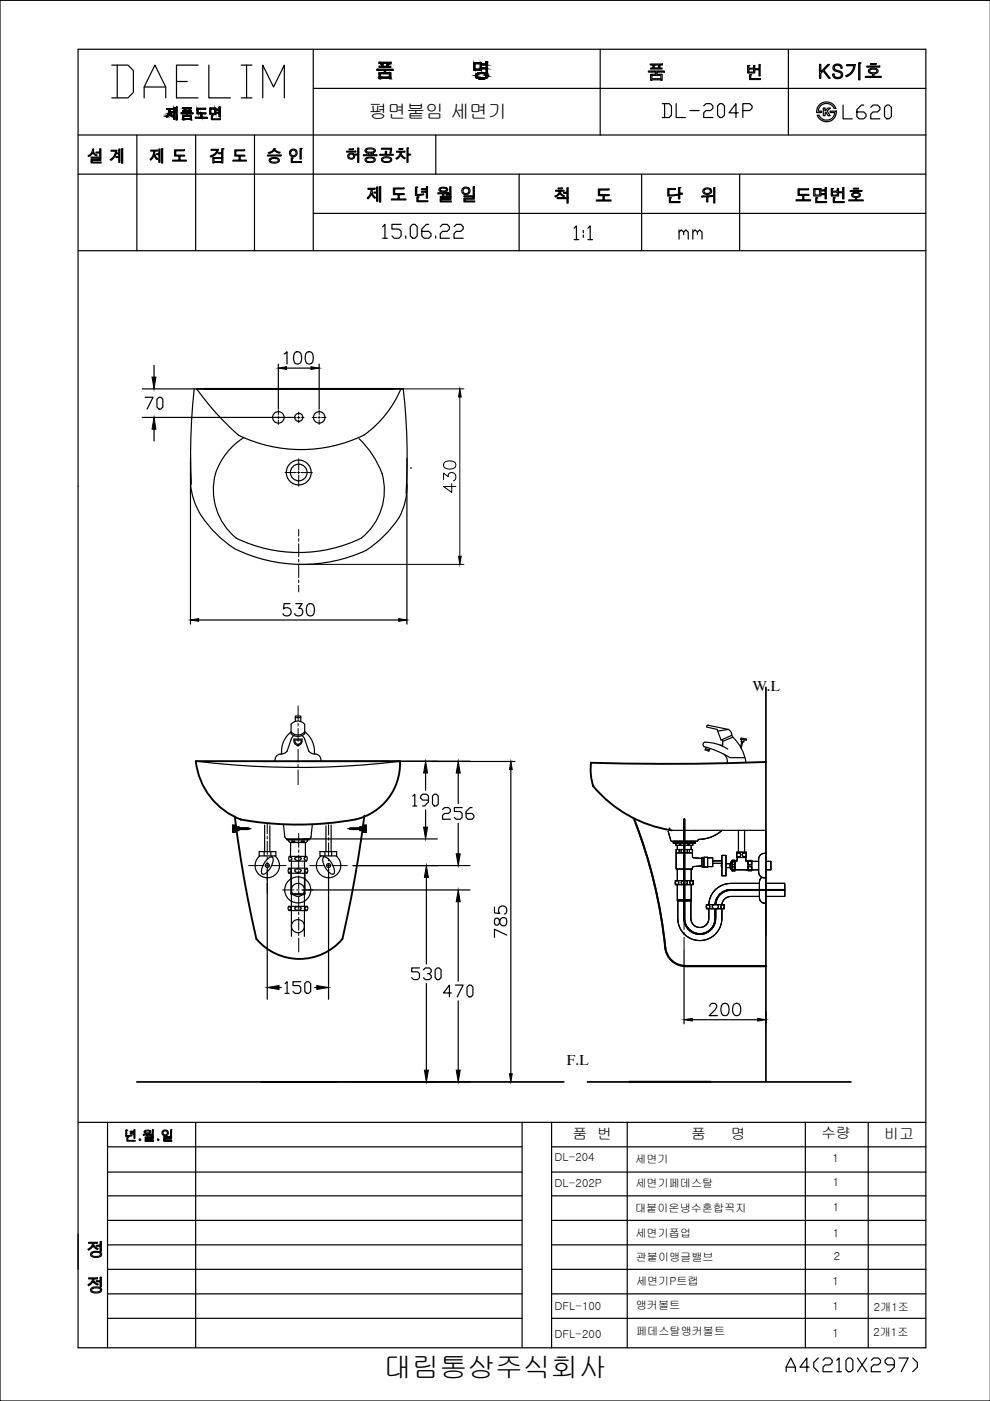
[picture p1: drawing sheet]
<svg xmlns="http://www.w3.org/2000/svg" width="210mm" height="297mm" viewBox="0 0 210 297" stroke-linecap="round" stroke-linejoin="round" font-family="sans-serif">
<defs><g id="words">
<text font-size="5.9" x="81.4" y="291.9">대림통상주식회사</text>
<text font-size="4" x="78.2" y="24.9">평면붙임 세면기</text>
<g font-size="3.2">
<text x="121.4" y="241.5">품 번</text>
<text x="146.6" y="241.5">품</text>
<text x="155" y="241.5">명</text>
<text x="174.1" y="241.3">수량</text>
<text x="187.5" y="241.5">비고</text>
</g>
<g font-size="3.1">
<text x="159.6" y="146.6">W.L</text>
<text x="120.1" y="225.8">F.L</text>
</g>
<g font-size="2.4">
<text x="117.5" y="246.3">DL-204</text>
<text x="117.6" y="251.6">DL-202P</text>
<text x="134.7" y="246.5">세면기</text>
<text x="134.7" y="251.7">세면기페데스탈</text>
<text x="176.5" y="246.4">1</text>
<text x="176.6" y="251.5">1</text>
<text x="134.7" y="257">대붙이온냉수혼합꼭지</text>
<text x="176.6" y="256.7">1</text>
<text x="134.7" y="262.3">세면기폽업</text>
<text x="176.6" y="262.3">1</text>
<text x="134.8" y="267.4">관붙이앵글밸브</text>
<text x="176.8" y="267.2">2</text>
<text x="134.9" y="272.4">세면기P트랩</text>
<text x="176.5" y="272.4">1</text>
<text x="117.5" y="277.8">DFL-100</text>
<text x="134.8" y="277.5">앵커볼트</text>
<text x="176.5" y="277.7">1</text>
<text x="185.3" y="278">2개1조</text>
<text x="117.6" y="283.6">DFL-200</text>
<text x="134.9" y="283.1">페데스탈앵커볼트</text>
<text x="176.5" y="283.4">1</text>
<text x="185.2" y="283.2">2개1조</text>
</g>
</g></defs>
<!-- layer: YA -->
<g fill="none" stroke="#000" stroke-width=".25">
<path d="M16.6 10.4h179.7v275.4h-179.7zM66.4 18.7h129.9M66.4 10.4v42.8M79.9 14.7h3.4v.2h-1.6v.5h1.1v1.3h-.2v-.1h-1.9v.1h-.3v-1.3h1.1v-.5h-1.6zM80.3 13.2h2.6v.2h-2.6zM80.7 15.6h1.9v.7h-1.9zM80.8 13.5h.4v.6h.8l.1-.6 .3 .1-.1 .5h.5v.2h-2.4v-.2h.6zM100.4 13.3h1.7v1.6h-1.7zM100.7 13.5h1.1v1.2h-1.1zM101 15.7a1.64 1.64 0 0 1 2.4 .3v.3a1.69 1.69 0 0 1-2.5-.1zM101.2 15.8a1.73 1.73 0 0 1 1.8-.1 .4 .4 0 0 1 .1 .5 .4 .4 0 0 1-.3 .3 1.63 1.63 0 0 1-1.6-.2zM102.2 13.6h.9v-.5l.3 .1v2.2h-.3v-.8h-.9v-.2h.9v-.6h-.9z"/>
<path d="M127.3 10.5v18.1M137.5 15.1h3.3v.2h-1.5v.5h1.1v1.2h-2.5v-1.2h1.1v-.5h-1.5zM137.9 13.6h2.5v.2h-2.5zM138.2 16h1.9v.7h-1.9zM138.4 13.9h.3l.1 .5h.8l.1-.5h.3l-.2 .5h.6v.2h-2.5v-.2h.6zM138.7 13.9h.1M158.5 13.9h.3l-.1 .6h1.1v-.6h.2v.7h.9v-.9h.3v2.4h-.3v-1.3h-.9v.7h-1.5zM158.7 14.7h1.1v.6h-1.1zM158.8 13.9h.1M158.9 15.8l.3 .1v.8h2v.2h-2.3zM159.2 15.9h.1M167.2 10.5v18.1"/>
<path d="M173.8 13.7h.2v1.5l1.5-1.5h.4l-1.2 1.2 1.3 1.7h-.3l-1.2-1.5-.5 .5v1h-.2zM176.7 13.9a1.03 1.03 0 0 1 1.1-.3 1.03 1.03 0 0 1 .8 .9h-.3a.69 .69 0 0 0-.8-.7 .69 .69 0 0 0-.6 .8l.8 .4a.89 .89 0 0 1 .9 1 .89 .89 0 0 1-1.2 .7l-.7-.4-.1-.6h.2a.75 .75 0 0 0 .9 .8 .75 .75 0 0 0 .6-.9l-.3-.3-1-.2a.76 .76 0 0 1-.3-1.2zM179.5 13.7h1.8a2.83 2.83 0 0 1-1.8 2.6l-.2-.2a2.39 2.39 0 0 0 1.7-2.2h-1.5zM182.1 13.3l.3 .1-.1 3.5h-.2zM182.4 13.4h.1M183.8 14h2.7v.2h-2.7zM184.3 14.7a1.2 1.2 0 0 1 1.9 .3l-.2 .4-.7 .2v.6h1.5v.2h-3.3v-.2h1.5v-.6a.65 .65 0 0 1-.7-.1 .65 .65 0 0 1-.1-.7zM184.5 14.8a1.05 1.05 0 0 1 1.4 .2v.1a1.03 1.03 0 0 1-1.5 .1zM184.6 13.5h1.1v.2h-1.1zM210 .1h-210v296.9h210M16.6 28.6h179.7M16.6 36.9h179.7"/>
<path d="M19.3 33.3h2.1v.7h-1.9v.4h1.9v.2h-2.1v-.8h1.8v-.3h-1.8zM19.6 31.6h.3a.97 .97 0 0 0 .7 1.3l-.1 .2-.3-.2-.5-.6-.6 .7-.3 .2-.1-.2a1.47 1.47 0 0 0 .9-1.4zM20.4 32.2h.7v-.7h.3v1.7h-.3v-.8h-.7zM23.5 31.9h1.3a2.75 2.75 0 0 1-1.3 2.1l-.1-.2a2.24 2.24 0 0 0 1.1-1.7h-1zM25.2 31.6h.2v2.8h-.2v-1h-.6v-.2h.6v-.6h-.5v-.2h.5zM25.8 31.5h.2v3.1h-.2zM29 28.6v24.6M32 31.8h1.4v.2h-.6a1.69 1.69 0 0 0 .7 1.7l-.2 .2-.2-.3-.4-.7-.5 .8-.2 .2-.2-.1a2.12 2.12 0 0 0 .8-1.8h-.6zM33.7 31.6h.2v2.8h-.2v-1.6h-.5v-.2h.5zM34.2 31.5h.3v3.1h-.3zM35.3 23h1.3v.2h-.5a1.39 1.39 0 0 0 .5 1.4l-.1 .2-.2-.2-.4-.7-.4 .7-.2 .3-.1-.2a1.71 1.71 0 0 0 .7-1.5h-.6zM36.8 22.8h.3l-.1 2.5h-.2v-1.4h-.4v-.2h.4z"/>
<path d="M37 31.8h2.1v.2h-1.8v.9h1.8v.2h-.9v.9h1.3v.1h-2.9v-.1h1.4v-.9h-1zM37.3 22.8h.3l-.1 2.6h-.2zM38.4 23.9h2.5v.2h-1.1v.4h.8v.9h-1.9v-.9h.8v-.4h-1.1zM38.7 22.8h1.9v.2h-1.9zM38.9 24.6h1.5v.6h-1.5zM39.1 23.1h.2v.4h.6l.1-.5 .3 .1-.2 .4h.5v.1h-1.9v-.1h.5zM39.3 23.1h.1M41.5 28.6v24.6M41.8 23h1.8v.1h-1.6v.8h1.6v.2h-.8v.8h1.1v.1h-2.5v-.1h1.2v-.8h-.8zM44.5 22.9h1.2v1.3h-1.2zM44.7 23.1h.8v1h-.8zM44.8 31.7h1.5a2.14 2.14 0 0 1-1.6 1.6l-.1-.2a1.82 1.82 0 0 0 1.4-1.2h-1.2z"/>
<path d="M44.8 24.5h.2v.7h1.7v.2h-1.9zM45 24.5h.1M45.1 33.4h2.1v1.2h-2.1zM45.4 33.6h1.6v.7h-1.6zM45.8 23.2h.7v-.4h.2v1.9h-.2v-.7h-.7v-.2h.7v-.5h-.7zM47 31.5h.3l-.1 1.7h-.2v-.6h-.8v-.2h.8zM47.3 31.5h.1M49.8 31.8h2.1v.2h-1.9v.9h1.9v.2h-1v.9h1.3v.1h-2.8v-.1h1.3v-.9h-.9zM54 28.6v24.6M56.7 32.9h2.9v.2h-2.9zM56.9 32.3l.9-.4 .3-.4h.2v.2l.3 .3 .8 .3-.1 .2-.4-.1-.8-.5-.7 .5-.4 .1zM57.1 33.7a1.32 1.32 0 0 1 2.1 .3v.1a1.46 1.46 0 0 1-2.1 0z"/>
<path d="M57.4 33.7l.2-.1a1.31 1.31 0 0 1 1.3 .2v.4a1.35 1.35 0 0 1-1.4 .1l-.2-.2zM61.8 33.5h.2v.8h1.9v.1h-2.1zM62 33.5h.1M63.6 31.5h.3v2.2h-.3zM63.9 31.5h.1M73.5 32.1h1.9v.1h-1.9zM74 32.6a.72 .72 0 0 1 .9 0 .72 .72 0 0 1 .2 .9 .74 .74 0 0 1-.9 .2 .74 .74 0 0 1-.4-.8zM74 31.6h.9v.1h-.9zM75.8 31.4h.3v3h-.3v-1.5h-.6v-.2h.6zM77.4 31.7a1.4 1.4 0 0 1 2.2 .2l-.5 .5v.4h.8v.2h-2.9v-.2h.8v-.4l-.4-.4zM77.5 33.6a1.35 1.35 0 0 1 2.1 .3l-.1 .1a1.42 1.42 0 0 1-2.1 0zM77.7 31.7l.8-.1 .7 .1 .1 .3-.4 .2a1.19 1.19 0 0 1-1.2-.1z"/>
<path d="M77.7 33.7a1.33 1.33 0 0 1 1.4-.1 .34 .34 0 0 1 .2 .3 .34 .34 0 0 1-.3 .3 1.31 1.31 0 0 1-1.3-.1zM78 39.9h1.5v.2h-.6a1.66 1.66 0 0 0 .7 1.8l-.2 .2-.4-.5-.2-.6-.8 1.2-.1-.2a2.17 2.17 0 0 0 .8-1.9h-.7zM78.1 32.4h.8v.4h-.8zM79.8 39.7h.3v3h-.3v-1.8h-.5v-.2h.5zM80.5 39.6h.3l-.1 3.2h-.2zM80.5 32.7h1.2v-.6h.3l-.1 .6h1.5v.2h-2.9zM80.9 31.4h2.1l-.1 1.1h-.2l.1-.9h-1.9zM81.1 33.5a1.3 1.3 0 0 1 1.9 .3v.2a1.38 1.38 0 0 1-2.1-.1zM81.2 33.6a1.04 1.04 0 0 1 1.6 .3 1.2 1.2 0 0 1-1.7 .1zM83.4 39.9h2.2v.2h-1.9v.9h2v.3h-1.1v.9h1.5v.2h-3.1v-.2h1.4v-.9h-1zM84.1 32.1h1.7v.2h-.7v.1l.3 .7 .5 .4-.1 .2-.3-.2-.5-.7-.6 .8-.3 .2-.2-.2a1.5 1.5 0 0 0 1-1.3h-.8zM84.6 31.5h.8v.2h-.8z"/>
<path d="M86.3 31.4h.3l-.1 1.3h.6v.2h-.6v1.5h-.2zM88.1 39.7h.3l-.1 1.6 1.5-.2v.2l-1.7 .2zM88.4 39.7h.1M92.4 28.6v8.3M93.2 39.9a1.08 1.08 0 0 1 1.7 .3 1.14 1.14 0 0 1-1.8 0zM95.4 39.6h.2v2h-.2v-.2h-.8v-.2h.8zM100.3 39.6h.3v1.7h-.3zM110.1 36.9v16.3M118.3 39.9h.9v.2h-.9zM120.2 39.8h.3v1.9h-.3v-.7h-.7v-.2h.7zM136 36.9v16.3M140.4 22h1.5l.5 .5v1.9l-.5 .5h-1.5"/>
<path d="M140.9 22v2.9M141.6 40h1.6v.2h-1.4v1.2l1.8-.2 .1 .2-2.1 .2zM143.4 22v2.9h1.9M143.9 39.8h.2v1.2h.6v.2h-.6v1h-.2zM144.1 39.8h.1M146.3 23.4h1.9M149.2 22.5l.5-.5h1l.5 .5v.5l-.5 .4h-1l-.5 .5v1h2M151.3 39.8h.3v3.2h-.3zM152.1 22.5l.5-.5h.5l.5 .5v1.9l-.5 .5h-.5l-.5-.5zM156.5 23.9h-1.9l1.4-1.9v2.9M156.8 36.9v16.3M157.5 23.4h1.5l.4-.4v-.5l-.4-.5h-1.5v2.9"/>
<path d="M172.5 40h1.6v1.6h-1.6zM173.3 24.4h.3a1.76 1.76 0 0 0 1.9 1 1.76 1.76 0 0 0 1.5-1.5h-1v-.3h1.2a2.04 2.04 0 0 1-1.6 2.2 2.04 2.04 0 0 1-2.3-1.4zM173.8 22.1a2.18 2.18 0 0 1 3.4 .9 .38 .38 0 0 1-.5-.4 1.75 1.75 0 0 0-1.9-.6 1.75 1.75 0 0 0-1.3 1.6h.7v.3h-1.1l.3-1.2zM174.6 22.9h.3v.6l.7-.6h.5l-.7 .6 .6 1h-.4l-.5-.7-.2 .1v.6h-.3zM176.3 40h.2v.5h1v-.5h.3v.7h.9v-.9h.2v2.4h-.2v-1.3h-.9v.7h-1.5zM176.5 40h.1M178.8 22.3v2.9h1.9M181 39.9h1v.2h-1zM183.1 22.3h-.5l-.9 .9v1.5l.5 .5h.9l.5-.5v-.5l-.5-.5h-1.4M184.6 22.8l.5-.5h1l.5 .5v.4l-.5 .5h-1l-.5 .5v1h2M187.5 22.8l.5-.5h.5l.5 .5v1.9l-.5 .5h-.5l-.5-.5zM16.6 53.2h179.7"/>
<path d="M66.4 45.2h129.9M81.1 48.1l.5-.5v2.9M81.1 50.5h1M85 47.6h-1.9v1h1.5l.4 .5v.9l-.4 .5h-1l-.5-.5M86 50v.5M87.5 47.6h.5l.5 .5v1.9l-.5 .5h-.5l-.5-.5v-1.9zM88.4 41.7h.3l-.1 .9h2.1v.2h-2.3zM88.7 41.8h.1M89.4 40h1v-.4h.3l-.1 2.4h-.2v-1.2h-1v-.2h1v-.4h-1zM90.9 47.6h-.5l-1 1v1.4l.5 .5h1l.5-.5v-.5l-.5-.4h-1.5M92.4 50v.5M92.8 40.9l2.2-.1 .1 .2h-1v.6h-.2v-.6l-1 .1z"/>
<path d="M93.3 40.1l.4-.2h.6l.3 .1 .1 .2-.4 .3h-.6l-.4-.2zM93.3 41.6h2.3v.7h-2v.3h2.1v.2h-2.4v-.7h2.1v-.3h-2.1zM93.3 48.1l.5-.5h1l.5 .5v.5l-.5 .5h-1l-.5 .4v1h2M96.3 48.1l.5-.5h.9l.5 .5v.5l-.5 .5h-.9l-.5 .4v1h1.9M98.4 41.5h2.2v.7h-2v.4h2v.2h-2.2v-.8h1.9v-.3h-1.9zM117.8 40.4h1.7v.1h-.7v.3l.3 .4 .6 .3-.2 .2-.2-.1-.6-.6-.6 .6-.3 .2-.2-.2a1.19 1.19 0 0 0 1-1.1h-.8zM118.2 41.9h2.3v1.2h-.3v-1h-2zM121.7 48.4l.5-.5v2.9M121.7 50.8h1M123.7 48.9v.4M123.7 49.8v.5M124.7 48.4l.4-.5v2.9"/>
<path d="M124.7 50.8h.9M126.9 40.1h2.2v.2h-2v1h2.1v.2h-1.1v.9h1.4v.2h-3.1v-.2h1.5v-.9h-1zM141.9 41.9h.3v.8h2v.3h-2.3zM142.2 41.9h.1M144 49.2l.5-.5 .4 .5v.5M144 48.7v2M144.9 49.2l.5-.5 .5 .5v1.5M146.9 49.2l.5-.5 .5 .5v.5M146.9 48.7v2M147.9 49.2l.5-.5 .4 .5v1.5M148.8 41.6l2.3-.1v.1l-1 .1v1.1h-.3v-1.1l-1 .1zM149.1 40.1a.95 .95 0 0 1 1.1-.3 .95 .95 0 0 1 .7 .9 .96 .96 0 0 1-1.1 .6 .96 .96 0 0 1-.8-.9z"/>
<path d="M149.4 40.2a.75 .75 0 0 1 1.2 .3 .76 .76 0 0 1-.6 .5 .76 .76 0 0 1-.7-.3zM169.2 40h2.2v.2h-1.9v1h2v.2h-1.1v1h1.5v.2h-3.1v-.2h1.4v-1h-1zM172.8 40.2h1v1.1h-1zM173 41.9h.2v.8h2.1v.3h-2.3zM173.2 41.9h.1M174.2 40.3h.7v-.5h.3v2.4h-.3v-.9h-.7v-.3h.7v-.5h-.7zM176.5 40.7h1v.7h-1zM176.7 41.9h.2v.8h2.1v.3h-2.3zM176.9 41.9h.1M180.3 40.4h2.4v.2h-2.4zM180.7 41a1.13 1.13 0 0 1 1.7 .3l-.2 .4-.6 .2v.5h1.4v.2h-3v-.2h1.4v-.5a.56 .56 0 0 1-.7-.2 .56 .56 0 0 1 0-.6zM180.9 41.1a.86 .86 0 0 1 1.3 .2 .86 .86 0 0 1-1.4 .2z"/>
<path d="M40.4 102.7a15.2 15.2 0 0 0 2.3 6.7M86.3 102.6a13.8 13.8 0 0 1-1.7 7.2M60.9 159.3a3.5 3.5 0 0 1-2 .7l-.5 .6-.1 .8M61.7 153.6a1.83 1.83 0 0 1 2.9 0v2a2.14 2.14 0 0 1-2.9 0zM61.8 156.7l-.9 2.6M62.3 156.7h1.7a.94 .94 0 0 1-.8 1.4 .94 .94 0 0 1-.9-1.4zM62.3 156l-.5 .7M62.6 153v-1.2h1.2v1.2M62.6 152.2h1.2M63.8 156.9h-1.3a.71 .71 0 0 0 .7 1 .71 .71 0 0 0 .7-1M64 155.9l.6 .8M64.6 156.7l.9 2.6a3.4 3.4 0 0 0 1.9 .7l.5 .6 .1 .8"/>
<path d="M64.6 155.1a1.85 1.85 0 0 1-2.9 .1 5.2 5.2 0 0 0-2 4.7M64.6 155.2a5.2 5.2 0 0 1 2 4.7M149.6 158.7l.8 .3M149.7 158.4l-.2 .6 .8 .3 .2-.6M150.1 153.7l-.2 .2v.3l2.1 .5 .9 2.2 2.3-1M150.1 153.8l4.3 .9-2.2 .3M153.1 156.9l.1 .3v1M153.2 157.7l-.1 .3h-.4M153.5 159.9a1.92 1.92 0 0 1 .7 1.8M154.3 158.8a7.4 7.4 0 0 0-5.1-1.3l-.1 .3 .2 .5a20.4 20.4 0 0 1 5.5 2.3M154.4 154.6a1.37 1.37 0 0 1 .8 1.3M155.2 155.9l.2 .4"/>
<path d="M155.4 156.3l-2.2 .9M155.4 156.3a9.3 9.3 0 0 1 2.8 5.4M157.1 156.5l1.2 .2-.1 .2-1.2-.2zM157.2 156.8l-.1 .4 .6 .1 .1-.4M157.3 157.3l-.3 1.1M157.5 157.3l-.4 1.3M56.1 174.9v5.7M57.2 175.1v5.5M60.7 177.8l.1 .1M60.8 178h4.8M61.2 178.1v.3M61.3 178.4l.2 .2h3.4l.3-.2"/>
<path d="M62 178.1v.3h.4v-.3M62 178.4l-.4 .2v3M62.4 178.4l.8 .2 .8-.2M64 178.1v.3h.4M64.4 178.1v.3l.3 .2v3M65.2 178.1v.3M65.6 177.9v.1M65.6 177.9h-4.8l.1 .2h4.6l.1-.1M65.7 177.9h-.1M69.1 175.1v5.5M70.2 174.9v5.7M154.7 160.6h3.2"/>
<path d="M54.9 180.6h3.6v.9h-3.6zM55.1 181.5a2.59 2.59 0 0 0-.3 3.8 2.59 2.59 0 0 0 3.8 0 2.59 2.59 0 0 0-.3-3.8M56 180.6v.9M56.7 182.1l.7-.4h.3a2.54 2.54 0 0 1-.7 2.8 1.44 1.44 0 0 1-1.4 .8 2.54 2.54 0 0 1 .7-2.7zM57.4 180.6v.9M61.2 184.2a.41 .41 0 0 1 .5 .4 .41 .41 0 0 1-.6 .4M61.2 192.2a.39 .39 0 0 1 .5 .4 .39 .39 0 0 1-.5 .4M61.2 192.2l3.9-.1 .2 .5-.3 .5h-3.7l-.2-.5zM61.2 184.1h3.9M61.2 184.1a.96 .96 0 0 0 .1 1M61.3 181.7l.5 .2v.4M61.4 181.6h3.6"/>
<path d="M61.4 181.6l-.2 .5 .2 .5h3.6M61.7 189.5l.1 .2h2.7l.2-.2M61.7 189.5h3M61.7 185.2v4.3M61.7 186.4a2.76 2.76 0 0 1 3 0M61.8 182.3l-.5 .2M61.8 182.6v15.9M61.8 186.3a2.77 2.77 0 0 0-1.1 3.8 2.77 2.77 0 0 0 3.8 1M62.5 184.6a.83 .83 0 0 1 1.3 0 .84 .84 0 0 1-1.2 .2M62.5 192.6a.83 .83 0 0 1 1.3 0 .82 .82 0 0 1-1.2 .3M62.5 192.6l.1 .2M62.5 184.6l.1 .2"/>
<path d="M62.6 182.3l.6 .1 .5-.1M62.6 181.8l-.1 .2 .1 .2M62.6 181.8l.6-.1 .5 .1M63.7 181.8l.2 .2-.2 .2M64.5 186.3a2.76 2.76 0 0 1 0 4.7M64.6 182.6l-.1 15.9M64.6 182.3l.4 .2M64.7 185.2v4.3M64.8 192.9l.3 .1M64.8 184.9l.4 .1M65 181.6a.84 .84 0 0 1 0 1M65 181.7l-.4 .2v.4"/>
<path d="M65.1 184.1a.96 .96 0 0 1 0 1l-3.9 .1M65.2 192.2a.38 .38 0 0 0-.5 .2 .38 .38 0 0 0 .1 .5M65.2 184.2a.38 .38 0 0 0-.5 .2 .38 .38 0 0 0 .1 .5M67.8 180.6h3.6v.9h-3.6zM68.1 181.5a2.59 2.59 0 0 0-.3 3.8 2.59 2.59 0 0 0 3.8 0 2.59 2.59 0 0 0-.3-3.8M68.6 181.7a2.54 2.54 0 0 1 2.1 2 1.44 1.44 0 0 1 0 1.6 2.54 2.54 0 0 1-2-2 1.44 1.44 0 0 1-.1-1.6zM68.9 180.6v.9M70.3 180.6v.9M16.6 238h179.7M22.8 238v47.8M26.7 239.6h.2v1.2l1.1-.1v.1l-1.3 .1zM26.9 239.6h.1"/>
<path d="M27.6 239.8h.8v-.3h.2v1.8h-.2v-.9h-.8v-.2h.8v-.2h-.8zM30.6 239.8a.78 .78 0 0 1 1.4 .3 .93 .93 0 0 1-1.4-.1zM30.8 239.9l.5-.1 .5 .2-.2 .2h-.6zM32.3 239.5h.2v1.5h-.2v-.1h-.6v-.2h.6zM36.2 239.5l.2 .1v1.3h-.2zM41.5 238v47.8M110.7 238v47.8M116.9 238v47.8M26.9 241.2h.2v.6h1.6v.1h-1.8zM27.1 241.2h.1M29.5 241.5h.3v.3h-.3zM30.4 240.5l1.6-.1 .1 .2h-.8v.4h-.1v-.4l-.8 .1z"/>
<path d="M30.8 241.1h1.7v.5h-1.6v.2h1.6v.2h-1.7v-.6h1.5v-.2h-1.5zM33.4 241.5h.3v.3h-.3zM34.7 241h1.7v.5h-1.5v.3h1.5v.2h-1.7v-.6h1.5v-.3h-1.5zM18.8 270.9h1.9v.3h-.8v.1l.3 .7 .6 .3-.1 .2-.4-.2-.6-.6-.9 .9-.2-.2a1.6 1.6 0 0 0 1-1.2h-.8zM18.8 263.4h1.9v.2h-.8v.2l.3 .6 .6 .3-.1 .2-.4-.1-.6-.7-.6 .7-.3 .3-.2-.2a1.59 1.59 0 0 0 1-1.3h-.8zM19.3 265.6a1.5 1.5 0 0 1 2.2 .3v.2a1.53 1.53 0 0 1-2.3-.1zM19.3 273.1a1.51 1.51 0 0 1 2.2 .3v.2a1.56 1.56 0 0 1-2.3 0zM19.5 265.8v-.1a1.42 1.42 0 0 1 1.6-.1 .35 .35 0 0 1 .2 .4 .35 .35 0 0 1-.2 .3 1.76 1.76 0 0 1-1.6-.1zM19.6 273.2a1.83 1.83 0 0 1 1.5 0l.2 .3-.1 .2a1.5 1.5 0 0 1-1.5 .1l-.3-.3zM20.4 271.6h.8v-.8h.3v2h-.3v-1h-.8zM20.4 264h.8v-.7h.3v2h-.3v-1.1h-.8zM22.8 279.5h87.9"/>
<path d="M22.8 274.3h87.9M22.8 269.1h87.9M116.9 279.5h79.4M116.9 274.3h79.4M116.9 269.1h79.4M166.7 290.8v-.9l1-2 .9 2v.9M166.7 289.9h1.9M171.6 289.9h-2l1.5-2v2.9M173.5 287.9l-1 1v1l1 .9M174.5 288.4l.5-.5h1l.4 .5v.5l-.4 .5h-1l-.5 .5v.9h1.9M177.4 288.4l.5-.5v2.9M177.4 290.8h1"/>
<path d="M179.9 287.9h.4l.5 .5v2l-.5 .4h-.4l-.5-.4v-2zM181.8 287.9l2 2.9M183.8 287.9l-2 2.9M184.7 288.4l.5-.5h1l.5 .5v.5l-.5 .5h-1l-.5 .5v.9h2M189.6 289.4h-1.4l-.5-.5v-.5l.5-.5h.9l.5 .5v1.5l-1 .9h-.4M190.6 287.9h2l-1.5 2.9M193.5 287.9l1 1v1l-1 .9"/>
<circle cx="62.2" cy="32.4" r=".61"/>
<circle cx="62.2" cy="32.4" r=".82"/>
<circle cx="74.5" cy="33.1" r=".5"/>
<circle cx="98.8" cy="40.4" r=".85"/>
<circle cx="98.8" cy="40.5" r=".62"/>
<circle cx="56.7" cy="183.5" r=".43"/>
<circle cx="63.2" cy="196.4" r="1.39"/>
<circle cx="63.2" cy="188.7" r="1.39"/>
<circle cx="69.7" cy="183.5" r=".43"/>
<circle cx="35" cy="240.2" r=".65"/>
<circle cx="35" cy="240.2" r=".46"/>
</g>
<g fill="#000" stroke="#000" stroke-width=".21">
<path d="M101.6 16.7h1.1zM35.2 24.7h.3zM40 23l.2 .1z"/>
<path d="M80.4 15.6l.3 .7v-.7zM80.4 15.6l.3 .7h-.3z"/>
<path d="M80.4 16.6l.3 .1v-.1zM80.4 16.6l.3 .1h-.3z"/>
<path d="M80.8 13.5h.3zM80.8 13.5h.3zM80.8 13.5h.3zM80.8 13.5h.3zM80.8 13.5h.3zM80.8 13.5h.3z"/>
<path d="M80.8 13.6h.4zM80.8 13.6h.4zM80.8 13.6h.4zM80.8 13.6h.4z"/>
<path d="M80.9 13.6h.3zM80.9 13.6h.3z"/>
<path d="M80.9 13.6h.2zM80.9 13.6h.2z"/>
<path d="M80.8 13.5h.3zM80.8 13.5h.3z"/>
<path d="M80.9 13.6l.2 .1zM80.9 13.6l.2 .1z"/>
<path d="M80.9 13.7h.2zM80.9 13.7h.2z"/>
<path d="M80.9 13.7l.3 .4-.1-.4zM80.9 13.7l.3 .4h-.2z"/>
<path d="M80.9 13.6h.2zM80.9 13.6h.2z"/>
<path d="M80.9 13.6h.2zM80.9 13.6h.2z"/>
<path d="M80.8 13.5h.4zM80.8 13.5h.4z"/>
<path d="M80.8 13.5l.4 .1zM80.8 13.5l.4 .1zM80.8 13.6h.4zM80.8 13.6h.4zM80.8 13.6h.4zM80.8 13.6h.4zM80.8 13.6h.4zM80.8 13.6h.4zM80.8 13.6h.4zM80.8 13.6h.4zM80.8 13.6h.4zM80.8 13.6h.4z"/>
<path d="M80.8 13.6h.4zM80.8 13.6h.4z"/>
<path d="M80.9 13.6h.3zM80.9 13.6h.2z"/>
<path d="M81.5 14.9l.2 .5v-.5zM81.5 14.9l.2 .5h-.2z"/>
<path d="M82.1 13.7h.3zM82.1 13.7h.3z"/>
<path d="M82.1 13.6h.3zM82.1 13.6h.3zM82.1 13.6h.3zM82.1 13.6h.3zM82.1 13.6h.3zM82.1 13.6h.3zM82.1 13.6h.3zM82.1 13.6h.3z"/>
<path d="M82.1 13.6h.3zM82.1 13.6h.3zM82.1 13.6h.3zM82.1 13.6h.3zM82.1 13.6h.3zM82.1 13.6h.3zM82.1 13.6h.3zM82.1 13.6h.3z"/>
<path d="M82.1 13.5h.3zM82.1 13.5h.3z"/>
<path d="M82.1 13.5l.3 .1zM82.1 13.5l.3 .1z"/>
<path d="M82.1 13.7h.3zM82.1 13.7h.3zM82.1 13.7h.3zM82.1 13.7h.3z"/>
<path d="M82.1 13.7l.2 .4 .1-.4zM82.1 13.7l.2 .4h-.3z"/>
<path d="M82.1 13.6h.3zM82.1 13.6l.3 .1z"/>
<path d="M82.1 13.6h.3zM82.1 13.6h.3z"/>
<path d="M82.1 13.6h.3zM82.1 13.6h.3z"/>
<path d="M82.1 13.6h.3zM82.1 13.6h.3zM82.1 13.6h.3zM82.1 13.6h.3z"/>
<path d="M82.1 13.6h.3zM82.1 13.6h.3z"/>
<path d="M82.1 13.6h.3zM82.1 13.6h.3zM82.1 13.6h.3zM82.1 13.6h.3z"/>
<path d="M80.4 14.1l2.4 .2v-.2zM80.4 14.1l2.4 .2h-2.4z"/>
<path d="M80.4 15.4l2.4 .2v-.2zM80.4 15.4l2.4 .2h-2.4z"/>
<path d="M82.6 15.6l.2 .7v-.7zM82.6 15.6l.2 .7h-.2z"/>
<path d="M80.4 16.3l2.4 .3v-.3zM80.4 16.3l2.4 .3h-2.4z"/>
<path d="M82.6 16.6l.2 .1v-.1zM82.6 16.6l.2 .1h-.2z"/>
<path d="M80.3 13.2l2.6 .2v-.2zM80.3 13.2l2.6 .2h-2.6z"/>
<path d="M79.9 14.7l3.4 .2v-.2zM79.9 14.7l3.4 .2h-3.4z"/>
<path d="M100.4 13.5l.3 1.2v-1.2zM100.4 13.5l.3 1.2h-.3z"/>
<path d="M100.9 15.8h.4zM100.9 15.8h.4z"/>
<path d="M100.9 16h.2zM100.9 16h.2z"/>
<path d="M100.9 16h.2zM100.9 16h.2z"/>
<path d="M100.9 16l.2 .1zM100.9 16l.2 .1z"/>
<path d="M100.9 16.1h.2zM100.9 16.1h.2z"/>
<path d="M100.9 16.1l.2 .1zM100.9 16.1l.2 .1z"/>
<path d="M100.9 16.2h.2zM100.9 16.2h.2z"/>
<path d="M100.9 16.2h.3zM100.9 16.2h.3z"/>
<path d="M100.9 15.9h.3zM100.9 15.9h.3z"/>
<path d="M100.9 15.9h.3zM100.9 15.9l.2 .1z"/>
<path d="M100.9 16.2h.3zM100.9 16.2h.3z"/>
<path d="M100.9 16.2l.3 .1zM100.9 16.2l.3 .1z"/>
<path d="M100.9 15.9h.3zM100.9 15.9h.3z"/>
<path d="M100.9 15.8h.3zM100.9 15.8l.3 .1z"/>
<path d="M100.9 16.3h.3zM100.9 16.3h.3z"/>
<path d="M100.9 16.3h.3zM100.9 16.3h.3z"/>
<path d="M100.9 15.8h.3zM100.9 15.8h.3z"/>
<path d="M100.9 16.3h.4zM100.9 16.3h.4z"/>
<path d="M100.9 15.8h.4zM100.9 15.8h.3z"/>
<path d="M100.9 16.3l.4 .1zM100.9 16.3l.4 .1z"/>
<path d="M100.9 16.4h.4zM100.9 16.4h.4z"/>
<path d="M101 15.7h.3zM101 15.7l.3 .1z"/>
<path d="M101 16.4h.3zM101 16.4h.3z"/>
<path d="M101 15.7h.3zM101 15.7h.4z"/>
<path d="M101 15.7h.3zM101 15.7h.3z"/>
<path d="M101 16.4h.4zM101 16.4h.4z"/>
<path d="M101 16.4l.5 .1zM101 16.4l.5 .1z"/>
<path d="M101 15.7h.5zM101 15.7h.4z"/>
<path d="M101 16.5h.5zM101 16.5h.5z"/>
<path d="M101 15.6h.5zM101 15.7h.5z"/>
<path d="M101 16.5h.7zM101 16.5h.7z"/>
<path d="M101.6 16.7h.8zM101.8 16.7h.6z"/>
<path d="M101.1 15.6h.6zM101.1 15.6h.6z"/>
<path d="M101.1 15.6h.6zM101.1 15.6h.4z"/>
<path d="M101.1 16.5h.6zM101.1 16.5h.6z"/>
<path d="M101.1 16.5l1 .1zM101.1 16.5l1 .1z"/>
<path d="M100.4 13.3l1.7 .2v-.2zM100.4 13.3l1.7 .2h-1.7z"/>
<path d="M101.8 13.5l.3 1.2v-1.2zM101.8 13.5l.3 1.2h-.3z"/>
<path d="M100.4 14.7l1.7 .2v-.2zM100.4 14.7l1.7 .2h-1.7z"/>
<path d="M101.1 15.6h1zM101.1 15.6h.6z"/>
<path d="M102.1 15.4h.3zM101.8 15.4h.6z"/>
<path d="M101.8 15.4h.9zM101.6 15.4h1.1z"/>
<path d="M101.6 15.4l1.3 .1zM101.4 15.5h1.5z"/>
<path d="M101.4 15.5h1.6zM101.3 15.5h1.7z"/>
<path d="M101.4 16.7h1.5zM101.4 16.7h1.3z"/>
<path d="M101.3 15.5l1.8 .1zM101.2 15.6h1.9z"/>
<path d="M103 15.8h.3zM103 15.8h.3z"/>
<path d="M101.3 16.6h1.7zM101.3 16.6l1.6 .1z"/>
<path d="M103.1 16.3h.3zM103.1 16.3h.3z"/>
<path d="M101.2 15.6h1.9zM101.1 15.6h2z"/>
<path d="M101.2 16.6h1.9zM101.2 16.6h1.8z"/>
<path d="M102.1 15.6h1.1zM102.1 15.6h1.1z"/>
<path d="M101.1 16.6h2zM101.1 16.6h2z"/>
<path d="M102.6 15.6h.6zM102.6 15.6h.6z"/>
<path d="M102.6 15.6h.6zM102.6 15.6h.6z"/>
<path d="M102.6 16.5h.6zM102.5 16.5h.7z"/>
<path d="M102.5 16.5h.7zM102.1 16.6h1z"/>
<path d="M102.8 15.6l.5 .1zM102.8 15.6l.5 .1z"/>
<path d="M102.8 16.5h.4zM102.6 16.5h.6z"/>
<path d="M102.8 15.7h.5zM102.8 15.7h.5z"/>
<path d="M102.8 16.5h.5zM102.8 16.5h.4z"/>
<path d="M102.9 15.7h.4zM102.9 15.7h.4z"/>
<path d="M102.9 15.7h.4zM102.9 15.7h.4z"/>
<path d="M102.9 16.4h.4zM102.9 16.4h.4z"/>
<path d="M102.9 16.4h.4zM102.8 16.5h.5z"/>
<path d="M103 15.7l.3 .1zM103 15.7l.3 .1z"/>
<path d="M103 16.4h.3zM102.9 16.4h.4z"/>
<path d="M103.1 13.1h.2zM103.1 13.1h.2z"/>
<path d="M103 15.8h.4zM103 15.8h.4z"/>
<path d="M103 16.3l.3 .1zM103 16.3l.3 .1z"/>
<path d="M103 16.4h.3zM103 16.4h.3z"/>
<path d="M103.1 13.1h.3zM103.1 13.1h.3z"/>
<path d="M103.1 13.1l.3 .1zM103.1 13.1l.3 .1z"/>
<path d="M103.1 13.2h.3zM103.1 13.2h.3z"/>
<path d="M103.1 13.2l.3 .1zM103.1 13.2l.3 .1z"/>
<path d="M103.1 13.3l.3 .3v-.3zM103.1 13.3l.3 .3h-.3z"/>
<path d="M102.2 13.6l1.2 .2v-.2zM102.2 13.6l1.2 .2h-1.2z"/>
<path d="M103.1 13.8l.3 .6v-.6zM103.1 13.8l.3 .6h-.3z"/>
<path d="M102.2 14.4l1.2 .2v-.2zM102.2 14.4l1.2 .2h-1.2z"/>
<path d="M103.1 14.6l.3 .8v-.8zM103.1 14.6l.3 .8h-.3z"/>
<path d="M103.1 15.8h.3zM103.1 15.8h.3z"/>
<path d="M103.1 16.3h.3zM103 16.3h.3z"/>
<path d="M103.1 13.2h.3zM103.1 13.2h.3zM103.1 13.2h.3zM103.1 13.2h.3zM103.1 13.2h.3zM103.1 13.2h.3zM103.1 13.2h.3zM103.1 13.2h.3zM103.1 13.2h.3zM103.1 13.2h.3zM103.1 13.2h.3zM103.1 13.2h.3zM103.1 13.2h.3zM103.1 13.2h.3zM103.1 13.2h.3zM103.1 13.2h.3zM103.1 13.2h.3zM103.1 13.2h.3zM103.1 13.2h.3zM103.1 13.2h.3zM103.1 13.2h.3zM103.1 13.2h.3zM103.1 13.2h.3zM103.1 13.2h.3zM103.1 13.2h.3zM103.1 13.2h.3z"/>
<path d="M103.1 13.2h.3zM103.1 13.2h.3zM103.1 13.2h.3zM103.1 13.2h.3z"/>
<path d="M103.1 13.2h.3zM103.1 13.2h.3z"/>
<path d="M103.1 15.8l.3 .1zM103.1 15.8l.3 .1z"/>
<path d="M103.1 15.9h.3zM103.1 15.9h.3z"/>
<path d="M103.1 16.3h.3zM103.1 16.3h.3z"/>
<path d="M103.1 15.9h.3zM103.1 15.9h.3z"/>
<path d="M103.1 15.9l.3 .1zM103.1 15.9l.3 .1z"/>
<path d="M103.1 16h.3zM103.1 16h.3z"/>
<path d="M103.1 16.2h.3zM103.1 16.2h.3z"/>
<path d="M103.1 16.2h.3zM103.1 16.2h.3z"/>
<path d="M103.1 16.2h.3zM103.1 16.3h.3z"/>
<path d="M103.1 16h.3zM103.1 16h.3z"/>
<path d="M103.1 16l.3 .1zM103.1 16l.3 .1z"/>
<path d="M103.1 16.1h.3zM103.1 16.1h.3z"/>
<path d="M103.1 16.1l.3 .1zM103.1 16.1l.3 .1z"/>
<path d="M103.1 16.2h.3zM103.1 16.2h.3z"/>
<path d="M35.2 24.7l.2 .1zM35.3 24.8h.1z"/>
<path d="M35.3 24.6h.2zM35.2 24.7h.3z"/>
<path d="M35.3 24.6h.3zM35.3 24.6h.2z"/>
<path d="M35.5 24.5l.1 .1 .1-.1zM35.3 24.6l.2-.1 .1 .1z"/>
<path d="M35.5 24.4h.2zM35.5 24.4l.2 .1z"/>
<path d="M35.6 24.3l.1 .1 .1-.1zM35.6 24.3l.1 .1h-.2z"/>
<path d="M35.7 24.2l.1 .1 .1-.1zM35.7 24.2l.1 .1h-.2z"/>
<path d="M35.7 24.1h.2zM35.7 24.1l.2 .1z"/>
<path d="M35.8 23.9h.1zM35.8 23.9h.1z"/>
<path d="M35.8 23.9l.1 .2v-.2zM35.8 23.9l.1 .2h-.2z"/>
<path d="M35.9 23.4l.2 .1zM35.9 23.4l.2 .1z"/>
<path d="M35.9 23.5l.2 .2v-.2zM35.9 23.5l.2 .2h-.3z"/>
<path d="M35.8 23.7h.3zM35.8 23.7h.3z"/>
<path d="M35.8 23.7l.3 .2v-.2zM35.8 23.7l.3 .2h-.3z"/>
<path d="M35.9 23.2l.2 .2v-.2zM35.9 23.2l.2 .2h-.2z"/>
<path d="M35.8 23.9h.3zM35.8 23.9h.3z"/>
<path d="M35.9 23.9l.3 .1zM35.9 23.9l.3 .1z"/>
<path d="M36 24l.2 .1zM36 24l.2 .1z"/>
<path d="M36 24.1h.2zM36 24.1h.2z"/>
<path d="M36 24.1l.3 .2zM36 24.1l.3 .2zM36.1 24.3h.2zM36.1 24.3h.2z"/>
<path d="M36.1 24.3l.3 .1zM36.1 24.3l.3 .1z"/>
<path d="M36.2 24.4h.2zM36.2 24.4h.2z"/>
<path d="M36.2 24.4l.3 .1zM36.2 24.4l.3 .1z"/>
<path d="M36.3 24.5l.3 .1zM36.3 24.5l.3 .1z"/>
<path d="M35.3 23l1.3 .2v-.2zM35.3 23l1.3 .2h-1.3z"/>
<path d="M36.3 24.6h.3zM36.3 24.6h.3z"/>
<path d="M36.3 24.6h.3zM36.3 24.6l.3 .1z"/>
<path d="M36.8 22.8h.3zM36.8 22.8h.3zM36.8 22.8h.3zM36.8 22.8h.3zM36.8 22.8h.3zM36.8 22.8h.3zM36.8 22.8h.3zM36.8 22.8h.3zM36.8 22.8h.3zM36.8 22.8h.3zM36.8 22.8h.3zM36.8 22.8h.3z"/>
<path d="M36.8 22.8h.3zM36.8 22.8h.3z"/>
<path d="M36.8 22.8h.3zM36.8 22.8h.3z"/>
<path d="M36.8 22.8h.2zM36.8 22.8h.2z"/>
<path d="M36.8 22.8h.2zM36.8 22.8h.2zM36.8 22.8h.2zM36.8 22.8h.2z"/>
<path d="M36.8 22.9h.2zM36.8 22.9h.2z"/>
<path d="M36.8 22.9h.2zM36.8 22.9h.2z"/>
<path d="M36.8 22.9l.2 .8v-.8zM36.8 22.9l.2 .8h-.2z"/>
<path d="M36.4 23.7l.6 .2v-.2zM36.4 23.7l.6 .2h-.6z"/>
<path d="M36.8 23.9l.2 1.4v-1.4zM36.8 23.9l.2 1.4h-.2z"/>
<path d="M36.8 22.8h.3zM36.8 22.8h.3zM36.8 22.8h.3zM36.8 22.8h.3z"/>
<path d="M36.8 22.8h.3zM36.8 22.8l.2 .1z"/>
<path d="M37.3 22.8h.2zM37.3 22.8h.2z"/>
<path d="M37.3 22.8h.2zM37.3 22.8h.2z"/>
<path d="M37.3 22.8h.2zM37.3 22.8h.2z"/>
<path d="M37.3 22.8h.2zM37.3 22.8h.2zM37.3 22.8h.2zM37.3 22.8h.2z"/>
<path d="M37.3 22.8h.3zM37.3 22.8h.3z"/>
<path d="M37.3 22.8h.3zM37.3 22.8h.3z"/>
<path d="M37.3 22.8h.3zM37.3 22.8h.3z"/>
<path d="M37.3 22.8h.3zM37.3 22.8h.3z"/>
<path d="M37.3 22.8h.3zM37.3 22.8h.3z"/>
<path d="M37.3 22.8h.3zM37.3 22.8h.3z"/>
<path d="M37.3 22.8h.2zM37.3 22.8h.2z"/>
<path d="M37.3 22.8h.2zM37.3 22.8h.2z"/>
<path d="M37.3 22.8l.2 2.6v-2.6zM37.3 22.8l.2 2.6h-.2z"/>
<path d="M37.3 22.8h.2zM37.3 22.8h.2z"/>
<path d="M37.3 22.8h.2zM37.3 22.8h.2z"/>
<path d="M37.3 22.8h.2zM37.3 22.8h.2z"/>
<path d="M37.3 22.8h.2zM37.3 22.8h.2z"/>
<path d="M37.3 22.8h.3zM37.3 22.8h.3z"/>
<path d="M37.3 22.8h.3zM37.3 22.8h.2z"/>
<path d="M38.7 24.6l.2 .6v-.6zM38.7 24.6l.2 .6h-.2z"/>
<path d="M38.7 25.3l.2 .1zM38.7 25.3l.2 .1z"/>
<path d="M39.1 23.1h.2zM39.1 23.1h.2zM39.1 23.1h.2zM39.1 23.1h.2zM39.1 23.1h.2zM39.1 23.1h.2z"/>
<path d="M39.1 23.1h.2zM39.1 23.1h.2zM39.1 23.1h.2zM39.1 23.1h.2zM39.1 23.1h.2zM39.1 23.1h.2z"/>
<path d="M39.1 23.1h.2zM39.1 23.1h.2zM39.1 23.1h.2zM39.1 23.1h.2z"/>
<path d="M39.1 23.1h.2zM39.1 23.1h.2z"/>
<path d="M39.1 23.1h.2zM39.1 23.1h.2z"/>
<path d="M39.1 23.1h.2zM39.1 23.1h.2z"/>
<path d="M39.1 23.2l.2 .3v-.3zM39.1 23.2l.2 .3h-.1z"/>
<path d="M39.1 23.1h.2zM39.1 23.1h.2zM39.1 23.1h.2zM39.1 23.1h.2zM39.1 23.1h.2zM39.1 23.1h.2zM39.1 23.1h.2zM39.1 23.1h.2z"/>
<path d="M39.1 23.1h.2zM39.1 23.1h.2z"/>
<path d="M39.1 23.1h.2zM39.1 23.1h.2z"/>
<path d="M39.1 23.1h.2zM39.1 23.1l.2 .1z"/>
<path d="M39.5 24.1l.3 .4v-.4zM39.5 24.1l.3 .4h-.3z"/>
<path d="M40 23.1h.3zM40 23.1h.3zM40 23.1h.3zM40 23.1h.3zM40 23.1h.3zM40 23.1h.3z"/>
<path d="M40 23.1h.3zM40 23.1h.3zM40 23.1h.3zM40 23.1h.3zM40 23.1h.3zM40 23.1h.3zM40 23.1h.3zM40 23.1h.3z"/>
<path d="M40 23.1h.3zM40 23.1h.3z"/>
<path d="M40 23.1h.3zM40 23.1h.3z"/>
<path d="M40 23.1h.3zM40 23.1h.3z"/>
<path d="M40 23.1h.2zM40 23.1h.2z"/>
<path d="M40 23.1h.2zM40 23.1h.2z"/>
<path d="M40 23.1l.2 .1zM40 23.1l.2 .1z"/>
<path d="M40 23.2l.1 .3 .1-.3zM40 23.2l.1 .3h-.2z"/>
<path d="M40 23.1h.2zM40 23.1h.2z"/>
<path d="M40 23.1h.3zM40 23.1h.3zM40 23.1h.3zM40 23.1h.3zM40 23.1h.3zM40 23.1h.3z"/>
<path d="M40 23.1h.3zM40 23.1h.2z"/>
<path d="M38.7 23.5l1.9 .1v-.1zM38.7 23.5l1.9 .1h-1.9z"/>
<path d="M38.7 24.5l1.9 .1v-.1zM38.7 24.5l1.9 .1h-1.9z"/>
<path d="M40.4 24.6l.2 .6v-.6zM40.4 24.6l.2 .6h-.2z"/>
<path d="M38.7 25.2l1.9 .1v-.1zM38.7 25.2l1.9 .1h-1.9z"/>
<path d="M40.4 25.3l.2 .1zM40.4 25.3l.2 .1z"/>
<path d="M38.7 22.8l1.9 .2v-.2zM38.7 22.8l1.9 .2h-1.9z"/>
<path d="M38.4 23.9l2.5 .2v-.2zM38.4 23.9l2.5 .2h-2.5z"/>
<path d="M41.8 23.1l.2 .8v-.8zM41.8 23.1l.2 .8h-.2z"/>
<path d="M42.6 24.1l.2 .8v-.8zM42.6 24.1l.2 .8h-.2z"/>
<path d="M41.8 23l1.8 .1v-.1zM41.8 23l1.8 .1h-1.8z"/>
<path d="M41.8 23.9l1.8 .2v-.2zM41.8 23.9l1.8 .2h-1.8z"/>
<path d="M41.4 24.9l2.5 .1v-.1zM41.4 24.9l2.5 .1h-2.5z"/>
<path d="M44.5 23.1l.2 1v-1zM44.5 23.1l.2 1h-.2z"/>
<path d="M44.5 22.9l1.2 .2v-.2zM44.5 22.9l1.2 .2h-1.2z"/>
<path d="M45.5 23.1l.2 1v-1zM45.5 23.1l.2 1h-.2z"/>
<path d="M44.5 24.1l1.2 .1v-.1zM44.5 24.1l1.2 .1h-1.2z"/>
<path d="M46.5 22.8h.2zM46.5 22.8h.2z"/>
<path d="M46.5 22.8h.2zM46.5 22.8h.2z"/>
<path d="M46.5 22.8h.2zM46.5 22.8h.2z"/>
<path d="M46.5 22.8h.2zM46.5 22.8h.2z"/>
<path d="M46.5 22.8h.2zM46.5 22.8h.2z"/>
<path d="M46.5 22.8h.2zM46.5 22.8h.2zM46.5 22.8h.2zM46.5 22.8h.2z"/>
<path d="M46.5 22.8h.2zM46.5 22.8h.2z"/>
<path d="M46.5 22.8h.2zM46.5 22.8h.2zM46.5 22.8h.2zM46.5 22.8h.2z"/>
<path d="M46.5 22.8h.2zM46.5 22.8h.2z"/>
<path d="M46.5 22.8h.2zM46.5 22.8h.2z"/>
<path d="M46.5 22.8h.2zM46.5 22.8h.2z"/>
<path d="M46.5 22.8h.2zM46.5 22.8h.2z"/>
<path d="M46.5 22.8h.2zM46.5 22.8h.2z"/>
<path d="M46.5 22.8h.2zM46.5 22.8h.2z"/>
<path d="M46.5 22.8h.2zM46.5 22.8h.2z"/>
<path d="M46.5 22.8h.2zM46.5 22.8h.2z"/>
<path d="M46.5 22.8l.2 .4v-.4zM46.5 22.8l.2 .4h-.2z"/>
<path d="M45.8 23.2l.9 .1v-.1zM45.8 23.2l.9 .1h-.9z"/>
<path d="M46.5 23.3l.2 .5v-.5zM46.5 23.3l.2 .5h-.2z"/>
<path d="M45.8 23.8l.9 .2v-.2zM45.8 23.8l.9 .2h-.9z"/>
<path d="M46.5 24l.2 .7v-.7zM46.5 24l.2 .7h-.2z"/>
<path d="M46.5 22.8h.2zM46.5 22.8h.2z"/>
</g>
<!-- layer: Dim -->
<g fill="none" stroke="#000" stroke-width=".25">
<path d="M23.7 13.8h3.4l1.2 1.2v4.6l-1.2 1.2h-3.4M24.8 13.8v7M30.6 18.4h4.5M37.4 17.3h2.3M42 13.8h-4.6v7h4.6M44.3 13.8v7h4.6M51.1 13.8h2.3M52.3 13.8v7M30.6 20.8v-2.4l2.3-4.6 2.2 4.6v2.4M51.1 20.8h2.3M55.7 20.8v-7l2.3 4.6 2.3-4.6v7M32.7 77.5v2.5"/>
<path d="M59 77.2v9.6M60.2 75.1l.7-.5v2.6M60.7 78h5.2M62.6 74.7a.86 .86 0 0 1 1.2 .4 2.12 2.12 0 0 1-.2 2 .82 .82 0 0 1-1.2-.4 2.16 2.16 0 0 1 .2-2zM65.1 74.7a.86 .86 0 0 1 1.2 .4 2.29 2.29 0 0 1-.2 2 .85 .85 0 0 1-1.3-.4 2.26 2.26 0 0 1 .3-2zM67.7 77.2v9.6M30.2 88.5h32.3M30.2 82.5h32.3M30.8 84.2h1.6l-1.2 2.5M32.7 91v2.5M33.3 84.7l.4-.5h.4l.4 .5v1.6l-.4 .4h-.4l-.4-.4zM64 161.4h35.7"/>
<path d="M64.2 177.9h28.5M87.5 168.8l.4-.4v2.5M87.5 170.9h.9M90.2 163.9v3.7M90.2 171.7v3.7M90.8 169.6h-1.2l-.4-.4v-.4l.4-.4h.8l.4 .4v1.2l-.8 .9h-.4M91.6 161.4h17.6M91.7 168.8l.4-.4h.4l.4 .4v1.7l-.4 .4h-.4l-.4-.4zM93.8 171.6l.5-.4h.8l.4 .4v.4l-.4 .5h-.8l-.5 .4v.8h1.7M97.2 163.9v6.5M97.2 174.5v6.5M98 171.2h-1.7v.8h1.3l.4 .5v.8l-.4 .4h-.9l-.4-.4"/>
<path d="M100.1 171.2h-.4l-.9 .8v1.3l.4 .4h.9l.4-.4v-.4l-.4-.4h-1.3M108.3 163.2v64.5M56.7 184.4v27.5M64.2 188.7h35.5M69.7 184.4v27.5M74.8 183.5h24.9M90.4 186v18.4M97.2 191.2v16.8M104.8 192.3v1.3l1.2 .1a.92 .92 0 0 1-.1-1.4 .92 .92 0 0 1 1.4 .2 .92 .92 0 0 1-.3 1.3M105 194.8a.99 .99 0 0 0 .2 1.4h.3a1.53 1.53 0 0 0 .6-1.3 .72 .72 0 0 1 .8-.4 .72 .72 0 0 1 .5 .7v.5a.74 .74 0 0 1-.8 .6 .74 .74 0 0 1-.6-.8l-.2-.5a.54 .54 0 0 0-.8-.2zM107.4 198.3l-2.6-1.3v1.7M59.2 209.4h.4"/>
<path d="M60.5 208.5l.4-.4v2.5M60.5 210.6h.8M63.8 208.1h-1.7v.9h1.3l.4 .4v.8l-.4 .4h-.9l-.4-.4M64.6 208.5l.4-.4h.4l.5 .4v1.7l-.5 .4h-.4l-.4-.4zM66.7 209.4h.5M88.9 205.2h-1.6v.8h1.2l.4 .4v.9l-.4 .4h-.8l-.4-.4M89.8 205.6l.4-.4h.8l.4 .4v.4l-.4 .4h-.4M90.4 208.5v18.4M91 206.4l.4 .5v.4l-.4 .4h-.8l-.4-.4M92.3 205.6l.4-.4h.4l.4 .4v1.7l-.4 .4h-.4l-.4-.4zM95.7 210.5h-1.7l1.3-1.6v2.5M96.5 208.9h1.7l-1.3 2.5"/>
<path d="M97.2 212.2v14.7M99.4 208.9h.5l.4 .4v1.7l-.4 .4h-.5l-.4-.4v-1.7zM64.2 229.4h35.5M133 238v47.8M170.8 238v47.8M184.1 238v47.8M22.8 258.7h87.9M22.8 253.5h87.9M22.8 248.5h87.9M22.8 243.1h87.9M116.9 258.7h79.4M116.9 253.5h79.4"/>
<path d="M116.9 248.5h79.4M116.9 243.1h79.4M22.8 263.9h87.9M116.9 263.9h79.4"/>
</g>
<!-- layer: CEN -->
<g fill="none" stroke="#000" stroke-width=".21">
<path d="M57.5 88.5h1M58.8 88.5h.5M59 87v1M59 88.3v.5M59 89v1M59.5 88.5h1M62.2 88.5h.6M63.1 88.5h.5M63.3 87.4v.6M63.3 88.3v.5M63.3 89v.6M63.3 97.3v2.4"/>
<path d="M63.3 99.9v.5M63.9 88.5h.6M66.2 88.5h.9M67.4 88.5h.5M67.7 87v1M67.7 88.3v.5M67.7 89v1M68.2 88.5h.9M60.4 100.2h2.4M63.1 100.2h.5M63.3 100.7v2.4M63.3 112.3v1.4"/>
<path d="M63.3 114.2v.6M63.3 115.3v2.8M63.3 118.6v.6M63.3 119.7v2.8M63.9 100.2h2.3M63.3 123v.6M63.3 124.1v1.4M63.2 149.7v3.1M63.2 153.3v.6M63.2 154.4v2.8M63.2 157.7v.6M63.2 158.8v2.8"/>
<path d="M56.7 174.5v2.2M56.7 177.3v.5M56.7 178.4v2.8M63.2 162.1v.6M63.2 163.2v3.2M63.3 176.7v2.9M69.7 174.8v2.2M69.7 177.6v.5M69.7 178.7v2.7M145 174.5v1.8M145 176.6v4.1M52.7 183.5h3.1"/>
<path d="M56.4 183.5h.5M56.7 181.7v.6M56.7 182.8v2.7M56.7 186.1v.5M56.7 187.2v2.2M57.5 183.5h3.1M59.9 188.7h2.4M62.9 188.7h.5M63.3 180.2v.5M63.3 181.3v2.8M63.3 184.6v.6M63.3 185.7v2.7"/>
<path d="M63.3 189v.5M63.3 190.1v2.7M63.3 193.4v.5M63.3 194.5v2.7M63.3 197.8v.5M63.3 198.9v2.9M64 188.7h2.4M65.7 183.5h3.1M69.4 183.5h.5M69.7 182v.5M69.7 183.1v2.7M69.7 186.4v.5"/>
<path d="M69.7 187.5v2.2M70.5 183.5h3.1M145 181.2v3.8M145 185.6v3.8M145 190v2.8M145 193.2v.6M145 194.3v2.8M145 197.6v.6M145 198.7v2.9"/>
</g>
<!-- layer: OUTLINE -->
<g fill="none" stroke="#000" stroke-width=".4">
<path d="M43.3 82.5h40M49.8 173.2l1.9 13 2.7 12.9M77.3 172.9l-2.1 13.2-2.6 13a11.9 11.9 0 0 1-18.2 0M84.8 161.5a12.3 12.3 0 0 1-11.7 12.6 68.5 68.5 0 0 1-22.2-.4M84.8 161.4h-43.3a15 15 0 0 0 9.7 12.4M134.4 173.5a108.8 108.8 0 0 1 6.8 28.3 4.3 4.3 0 0 0 4.2 3.1M134.7 174.5a108.2 108.2 0 0 1 6.5 27.2 4.3 4.3 0 0 0 4.1 3.1M142 175.6h.1M162.4 161.6a527.1 527.1 0 0 1-37.1 .1 11.5 11.5 0 0 0 .5 5 26.9 26.9 0 0 0 16.6 9.3M145.3 204.8h17.1M145.4 204.9h17.1M55.3 229.4h16.1"/>
<path d="M133.4 229.3h17.3"/>
</g>
<!-- layer: LINE -->
<g fill="none" stroke="#000" stroke-width=".25">
<path d="M40.4 97.2v35.1M41.2 82.5a127.3 127.3 0 0 0-.6 20.2M51.7 92.8a12.9 12.9 0 0 0-4.7 17.7 9.5 9.5 0 0 0 6.1 4.9 30.4 30.4 0 0 0 23.5-1.3 12.9 12.9 0 0 0 1.9-18.4l-2.4-2.7M85 82.4a22.7 22.7 0 0 1-7.9 9.9 30.4 30.4 0 0 1-26.5 0 57.2 57.2 0 0 1-8.9-9.8M85.5 82.5a125.6 125.6 0 0 1 .6 22.1M86.3 97.2v35.1M42.7 109.4a24.3 24.3 0 0 0 7 6.9 32.5 32.5 0 0 0 27.9 .4 24.1 24.1 0 0 0 7-6.9M42.1 131.5h42.4M61.5 128h-1.3l-.1 1.1a.91 .91 0 0 1 1.4 0 .91 .91 0 0 1-.2 1.3 .91 .91 0 0 1-1.3-.3M62.7 128h1.4l-.8 1a.83 .83 0 0 1 .9 .9 .83 .83 0 0 1-1.1 .7l-.4-.1-.2-.4M65.3 128.1a.82 .82 0 0 1 1.2 .4 2.16 2.16 0 0 1-.2 2 .85 .85 0 0 1-1.2-.4 2.12 2.12 0 0 1 .2-2zM41.5 161.4a178.9 178.9 0 0 0 43.3 0"/>
<path d="M60.1 174.8l.3 2.7M60.4 177.5l.4 .3M66.2 174.8l-.3 2.7-.3 .3M142.4 176.1h19.7M145 201.6v15.5M146.8 216.2h13.9M150.5 213.3l.2-.4 .8-.2a.65 .65 0 0 1 .3 1l-1.4 1.6h1.7M153.2 212.9a.83 .83 0 0 1 1.3 .3 2.12 2.12 0 0 1-.3 2 .82 .82 0 0 1-1.2-.4 2.09 2.09 0 0 1 .2-1.9zM155.7 212.9a.83 .83 0 0 1 1.2 .3 2.12 2.12 0 0 1-.2 2 .82 .82 0 0 1-1.3-.4 2.09 2.09 0 0 1 .3-1.9zM162.4 214.4v2.7"/>
<circle cx="59" cy="88.5" r="1.22"/>
<circle cx="63.3" cy="88.5" r=".86"/>
<circle cx="67.7" cy="88.5" r="1.22"/>
<circle cx="63.3" cy="100.2" r="2.64"/>
<circle cx="63.3" cy="100.2" r="1.77"/>
</g>
<!-- layer: Dim -->
<g fill="#000" stroke="#000" stroke-width=".21">
<path d="M32.2 80h.9l-.4 2.5zM59 78l1.7-.2v.5zM65.9 77.8l1.8 .2-1.8 .3zM32.7 88.5l.4 2.5h-.9zM90.2 161.4l.5 2.5h-.9zM89.8 175.4h.9l-.5 2.5zM97.2 161.4l.4 2.5h-.9zM108.3 161.4l.3 1.8h-.6zM90.4 183.5l.4 2.5h-.8zM97.2 188.7l.4 2.5h-.9zM96.7 181h.9l-.4 2.5zM56.7 209.4l2.5-.4v.8z"/>
<path d="M67.2 209l2.5 .4-2.5 .4zM90 226.9h.8l-.4 2.5zM96.7 226.9h.9l-.4 2.5zM108 227.7h.6l-.3 1.7z"/>
</g>
<!-- layer: Y -->
<path d="M41.7 82.5h43.8M162.4 145.7v83.6M29 229.4h90.5M124.5 229.4h55.9" fill="none" stroke="#000" stroke-width=".36"/>
<!-- layer: AM_5 -->
<path d="M64.6 82.5h33.8M94.2 98.1a1.96 1.96 0 0 1 2.3 0 .82 .82 0 0 1-.4 1.2 2.14 2.14 0 0 1-1.9-.2l-.2-.4zM97.5 84.2v33.7M63.4 119.7h35M94 101.7v-1.4l1 .8a.84 .84 0 0 1 1-.9 .84 .84 0 0 1 .6 1.1l-.1 .4-.4 .2M95.8 102.5v1.9l-1.8-1.2h2.6" fill="none" stroke="#000" stroke-width=".21"/>
<path d="M97.5 82.5l.3 1.7h-.6zM97.2 117.9h.6l-.3 1.8z" fill="#000" stroke="#000" stroke-width=".21"/>
<!-- layer: 0 -->
<path d="M87 99.2h.1" fill="none" stroke="#000" stroke-width=".25"/>
<!-- layer: LINE -->
<path d="M40.4 131.5l1.7-.3v.5zM84.5 131.2l1.8 .3-1.8 .2zM145 216.2l1.8-.3v.6zM160.7 215.9l1.7 .3-1.7 .3z" fill="#000" stroke="#000" stroke-width=".21"/>
<!-- layer: POINT -->
<g fill="none" stroke="#000" stroke-width=".25">
<path d="M141.7 176.3l.1 .3M141.7 176.2v.1M141.8 176.6v.1M141.8 176.7l.1 .2M141.9 177h.1M141.9 177l.1 .3M142 177.3h.1M142 177.3l.1 .3M142.1 177.7h.1M142.1 177.7l.1 .4M142.2 178.1v.1M142.2 178.2h.1"/>
<path d="M142.2 178.2l.1 .1M142.3 178.3l5.4 .1M142.7 178.8h.1M142.7 178.6h4.7M142.7 178.4v.4M143.3 178.8v.4M143.6 179.2v.9M144.1 178.8v.4M144.3 178.8v.4M145.9 178.8v.4M146.1 178.8v.4M146.6 179.2v.9"/>
<path d="M146.9 178.8v.4h-3.6M147.4 178.4v.4h-4.6M147.8 178.3v.1M147.9 178.3h.1M148 178.2h.1M148.1 178l-.2 .3M148.1 178h.1M148.8 177.9l-.7 .1M149 177.9h-.2M149.3 177.8l-.3 .1M149.4 177.8h.1M149.5 177.8h-.1"/>
<path d="M149.6 177.8h-.1M150 177.7l-.3 .1M150.2 177.7h-.1M150.3 177.6h-.1M150.8 177.5l-.4 .1M150.8 177.4h.1M151.1 177.3l-.2 .1M151.1 177.3h.1M151.7 177l-.5 .3M151.7 177h.1M152 176.8l-.3 .2M152.6 176.4l-.5 .4"/>
<path d="M152.7 176.4h.1M152.8 176.3l-.1 .1M152.9 176.2l-.1 .1M153 176.1v.1M153 176.1h.1M153.1 176.1h.1M156.6 176.1v4.6M157.9 176.1v4.6M143.2 187.2l.1 .2M143.2 186.7h3.8v.9h-3.8zM143.2 186.9v.1M143.3 187.5h.1"/>
<path d="M143.4 184.2v.1M143.4 180.8h3.4M143.4 186.8l-.1 .1M143.4 187.5h.3M143.6 187.6v3.4h3v-3.4M143.6 184.3v2.4M143.6 190.8h3M143.7 186.7l-.3 .1M143.7 186.7v.1M143.7 191v3.8M143.7 194.8l.1 .7M143.7 187.5h.1"/>
<path d="M143.7 186.8h.1M143.8 187.5h-.1M143.8 195.5h.1M143.8 195.6h.1M143.8 186.8h.1M143.8 195.6v.2M143.8 186.9l.1 .1M143.8 187.4h.1M143.8 195.8v.1M143.8 195.9h.1M143.9 195.9v.1M143.9 196v.2"/>
<path d="M143.9 187v.3M144 196.2v.1M144 196.3v.2M144 180.1v.7M144.1 196.5v.2M144.1 196.7h.1M144.2 196.7v.1M144.2 196.9h.1M144.3 197h.1M144.3 197l.2 .3M144.4 180.1v.7M144.5 187v.3"/>
<path d="M144.5 187.3h.1M144.5 197.3l.1 .1M144.5 187.4h.1M144.5 186.9v.1M144.6 186.8h-.1M144.6 187.5h.1M144.6 197.5h.1M144.6 197.5l.3 .4M144.6 186.8h.1M144.7 186.7l-.1 .1M144.7 187.5l.2 .1M144.8 186.7h-.1"/>
<path d="M144.9 197.9l.1 .1M145 198h.1M145.1 198.1l.2 .1M145.3 198.2v.1M145.3 198.3h.1M145.4 187.5l-.1 .1M145.4 187.5h.1M145.4 186.7h.1M145.4 186.7l.1 .1M145.4 198.4h.1M145.5 187.5h-.1M145.5 198.4l.1 .1"/>
<path d="M145.6 186.8h.1M145.6 187.5h-.1M145.6 198.5h.1M145.6 198.5l.2 .2M145.6 187.4h.1M145.6 186.9h.1M145.7 187.4h-.1M145.7 186.9v.1M145.7 187v.3M145.7 180.1v.7M145.9 198.7h.1M146 198.7v.1"/>
<path d="M146 198.8h.1M146.1 198.8h.1M146.2 180.1v.7M146.2 198.9l.3 .1M146.3 187v.2M146.3 187.2v.1M146.3 186.9v.1M146.3 187.4h.1M146.4 187.4h.1M146.4 187.5h.1M146.4 186.8l-.1 .1M146.5 199h.1"/>
<path d="M146.5 191v3.8M146.5 194.8v.4M146.5 187.5h.2M146.5 195.2l.1 .1M146.5 199l.1 .1M146.6 195.3v.1M146.6 184.3v2.4M146.6 199.1h.1M146.6 195.4l.1 .3M146.7 186.7l-.2 .1M146.7 199.1l.6 .2M146.7 186.7h.1"/>
<path d="M146.7 186.7l.3 .4M146.7 195.7l.1 .1M146.7 187.5h.1M146.8 187.5h-.1M146.8 195.8l.1 .2M146.8 181.7h.1M146.8 181.7v-1.6h-3.4v4.1M146.9 181.7v.1M146.9 187.5h-.1M146.9 183.8l-.1 .5h-3.4M146.9 181.8h.1M146.9 187.4h.1"/>
<path d="M146.9 196l.1 .1M147 181.8l.2 .1M147 183.8h-.1M147 187.2l-.1 .1M147 196.1l.1 .1M147.1 196.2l.2 .1M147.2 183.7h-.2M147.2 183.7h.1M147.2 181.9h.3M147.3 199.3h.1M147.3 196.3h.1M147.3 196.3l.5 .3"/>
<path d="M147.3 199.3h.3M147.5 181.9h.1M147.6 181.9l.8 .1M147.6 199.3v.1M147.7 199.4h.2M147.8 183.7h-.4M147.8 196.6h.1M147.9 199.4h.4M147.9 196.6h.1M148 196.6h.1M148 196.6h.6M148.1 183.6l-.3 .1"/>
<path d="M148.1 183.6h.1M148.4 199.4h.1M148.4 183.6h-.3M148.5 182h.3M148.8 196.6h-.2M148.8 183.6h-.4M148.9 199.4h-.3M148.9 196.6h-.1M149 196.5l-.1 .1M149.1 199.4h-.2M149.2 199.3l-.1 .1M149.2 196.5h-.2"/>
<path d="M149.2 181.8h-.4v2h.4M149.2 181.8h.8v2h-.8zM149.3 196.4h-.1M149.4 196.3v.1M149.4 199.3h-.2M149.4 196.3h.1M149.5 199.3h.1M149.5 196.3h.1M149.5 196.2v.1M149.6 196.2h.1M149.8 191.8h3.8v.9h-3.8zM149.8 192.3v.1"/>
<path d="M149.8 192.4h.1M149.8 192.5h.1M149.9 192l-.1 .1M149.9 195.9l-.2 .2M149.9 199.2l-.4 .1M149.9 191.9h.1M149.9 192.6h.1M149.9 199.1v.1M150 192.6h.1M150 181.9h1.1v1.8h-1.1M150.1 191.8l-.2 .1M150.1 195.6l-.2 .3"/>
<path d="M150.1 192.6h.1M150.1 191.8h.1M150.2 195.4l-.1 .2M150.2 191.8h.1M150.2 192.6h.1M150.2 199l-.3 .1M150.2 195.1v.3M150.3 191.8l.1 .1M150.3 192.7v2.4M150.3 191.7v.1M150.3 192.6h.1M150.3 191.3v.3"/>
<path d="M150.3 199h.1M150.4 191.1l-.1 .2M150.4 191v.1M150.4 191h.1M150.4 192.5l-.1 .1M150.4 192l.1 .1M150.4 192.5h.1M150.5 190.8l-.1 .1M150.5 190.7h.1M150.5 192.1h.1M150.5 192.3v.1M150.5 192.1v.2"/>
<path d="M150.5 190.4v.3M150.6 190.4h-.1M150.6 198.9l-.2 .1M150.6 190.3v.1M150.7 190l-.1 .3M150.7 198.8h-.1M150.7 198.8h.1M150.8 189.9l-.1 .1M150.8 198.7v.1M150.9 189.7l-.1 .1M150.9 189.7h.1M150.9 198.7h-.1"/>
<path d="M150.9 198.7h.1M150.9 189.6v.1M151 198.6l-.1 .1M151 192.2v.1M151 192.3l.1 .1M151.1 192l-.1 .1M151.1 192.5h.1M151.1 198.6h-.1M151.1 182.5h2M151.1 183.1h2M151.1 192h.1M151.1 198.5h.1"/>
<path d="M151.2 192.6h.1M151.2 189.2l-.2 .4M151.2 191.9h-.1M151.2 198.5h.1M151.2 192.6l.2 .1M151.2 189.2h.1M151.2 198.4v.1M151.3 189v.1M151.3 198.4h.1M151.4 189h-.1M151.4 191.8l-.2 .1M151.4 188.9v.1"/>
<path d="M151.4 188.9h.1M151.5 188.8v.1M151.5 198.2l-.1 .1M151.5 188.8h.1M151.6 188.7v.1M151.7 188.6l-.1 .1M151.7 198.1l-.2 .1M151.8 198h-.1M151.8 188.5l-.1 .1M151.8 197.9h.1M151.8 188.5h.1M151.9 197.8l-.1 .1"/>
<path d="M151.9 197.8h.1M152 191.8l.2 .1M152.1 192.6l-.1 .1M152.2 192h.1M152.3 197.3l-.3 .4M152.3 192.5l-.2 .1M152.3 188.2l-.4 .3M152.3 192v.1M152.3 192.3v.1M152.3 192.1v.2M152.4 197.2l-.1 .1M152.4 188.1h-.1"/>
<path d="M152.4 188.1h.1M152.5 196.9l-.1 .3M152.6 196.8l-.1 .1M152.7 187.9l-.3 .1M152.8 196.4l-.2 .4M152.8 192.3l.1 .1M152.9 192.4h.1M152.9 187.8l-.2 .1M152.9 195.9l-.1 .4M152.9 195.9h.1M152.9 192.5h.1M152.9 192l-.1 .3"/>
<path d="M152.9 195.8v.1M152.9 187.8h.1M153 183.4v.4M153 183.4h.1M153 192.5v.1M153 195.6h.1M153 195.6v.1M153 195.4v.1M153 183.8l.1 .1M153 192.6h.1M153 194.9v.5M153.1 183.1l-.1 .3"/>
<path d="M153.1 191.8h.1M153.1 192.7v2.2M153.1 191.7v.1M153.1 191.5v.2M153.1 191.8l-.1 .1M153.1 191.4v.1M153.2 192.6h.1M153.2 191.8h.1M153.2 191.2v.2M153.3 191.8h.1M153.3 192.6h.1M153.3 191.8l.1 .1"/>
<path d="M153.4 192.6h-.1M153.4 190.9l-.2 .3M153.4 187.6l-.4 .2M153.4 192.6h.1M153.4 191.9h.1M153.5 192v.1M153.5 192.5h-.1M153.5 190.7l-.1 .1M153.5 192.1h.1M153.6 192.3l-.1 .1M153.6 192.1v.2M153.7 187.5l-.3 .1"/>
<path d="M153.9 181.4h-.8v4.3h.8v-4.3M153.9 190.4l-.4 .3M153.9 183.9h.9M153.9 183.1h.9M154 187.4l-.2 .1M154.1 190.3l-.2 .1M154.3 190.2l-.2 .1M154.4 187.3l-.4 .1M154.4 190.2h-.1M154.6 190.1h-.2M154.6 190.1h.1M154.8 183.9l.2 .4"/>
<path d="M154.9 182.8l-.1 .3v.8M155 184.3v.1M155 182.7v.1M155.1 184.4v.1M155.1 182.6l-.1 .1M155.1 182.6h.1M155.1 184.5h.1M155.2 184.6h.1M155.2 182.5h-.1M155.2 184.1l.1 .2M155.2 182.4h.6v2.2h-.6M155.2 182.4v2.2"/>
<path d="M155.2 183l.1 .1M155.2 182.4h.1M155.2 182.9v.1M155.3 182.8l-.1 .1M155.3 183.2l.1 .1M155.3 182.8h.1M155.4 184.3h.1M155.4 184.3h.2M155.4 183.3h.2M155.5 183.8l-.3 .2M155.5 183.7h.1M155.5 182.7l-.2 .1"/>
<path d="M155.6 183.8h.1M155.6 182.7h.1M155.6 184.3h.1M155.6 183.8l.2 .2M155.6 182.7l.2 .1M155.7 184.3h.1M155.7 183.2v.1M155.7 184.2v.1M155.7 183.2h.1M155.8 184.2h.1M155.8 182.8v.1M155.8 184.1v.1"/>
<path d="M155.8 183.1v.1M155.8 184.1h.1M155.8 183v.1M155.8 184.4h5M156.2 180.7h2v1.1h-2zM156.2 181.3v.2M156.2 182.6h-.4M156.2 182.5v.1M156.3 181.5h.1M156.3 182.2l-.1 .3M156.3 181.6h.1M156.3 180.9l-.1 .3"/>
<path d="M156.3 181.8v.4M156.4 180.9h.1M156.4 181.6v.1M156.4 181.7h.1M156.5 181.7h.1M156.7 180.8l-.3 .1M156.7 180.8l.1 .1M156.8 180.9h.1M156.8 181.6l-.2 .1M156.9 181.6h-.1M156.9 180.9l.1 .2M156.9 181.6h.1"/>
<path d="M157 181.5l-.1 .1M157 181.2h.1M157 181.2v.2M157.4 181.1v.2M157.4 181.4h.1M157.4 181v.1M157.4 181.4l.1 .1M157.5 181h-.1M157.5 181.5h.1M157.5 180.9v.1M157.5 181.5l.2 .2M157.5 180.9h.1"/>
<path d="M157.6 180.8v.1M157.7 180.8h.1M157.7 180.8h.3M157.7 181.7h.1M158 181.6l-.1 .1M158 180.8v.1M158.1 180.9h.1M158.1 181.8v.1M158.1 181.6h-.1M158.1 181.9h.1M158.1 182v.3M158.2 181v.2"/>
<path d="M158.2 182.3v.2M158.2 182.5l2.6 .1M158.2 181.3l-.1 .3M158.6 184v.1M158.6 182.9v.1M158.6 182.4h.8v2.2h-.8zM158.6 184h.1M158.6 182.8v.1M158.6 183.1l.1 .1M158.6 184.2v.1M158.6 184.3h.1M158.7 183.2l.1 .1"/>
<path d="M158.7 184.3v.1M158.7 184.4h.1M158.8 183.8l-.2 .1M158.8 184.5h.1M158.8 183.3h.1M158.9 184.5h.2M158.9 183.3h.2M159 183.7l-.2 .1M159 182.6l-.4 .2M159 183.7h.1M159 182.6h.1M159.1 183.7l.1 .1"/>
<path d="M159.1 182.6h.1M159.2 184.4h.1M159.2 183.3h.1M159.2 183.8h.1M159.2 182.7h.1M159.3 183.8h.1M159.3 182.7h.1M159.3 184.3v.1M159.3 183.9h.1M159.3 182.7v.1M159.3 184.3h.1M159.3 183.9l.1 .2"/>
<path d="M159.3 184.2v.1M159.3 182.8h.1M159.3 183.1v.1M159.4 182.9v.1M160.8 182.1v.1M160.8 182.2l.1 2.8M160.9 185v.3M160.9 181.8l-.1 .3M160.9 185.3l.1 .1M161 185.4v.1M161 185.5l.1 .2M161 190.3v.2"/>
<path d="M161 190.1h-6.3M161 187.3h-6.6M161 190.5l.1 .3M161 190.5h.1M161.1 186.7l-.1 3.6M161.1 190.8h.1M161.1 186.6v.1M161.1 185.7h.1M161.1 190.9h.1M161.2 185.7l.2 .2M161.2 190.9v.1M161.2 186.4l-.1 .1"/>
<path d="M161.2 191h.1M161.2 191l.1 .1M161.2 181.3l-.3 .5M161.3 191.1l.1 .1M161.3 181.2h.1M161.3 186.2l-.1 .2M161.4 186.1v.1M161.4 191.2l.1 .1M161.4 185.9l.5 .2M161.5 186l-.1 .1M161.5 186h.1M161.6 191.3l.1 .1"/>
<path d="M161.7 191.4l.1 .1M161.7 181l-.4 .2M161.9 191.5h.1M161.9 191.5h.5M162 186.1h.1M162 180.9l-.3 .1M162 186.1h.4M162.4 187.3h4M162.4 182.6h1v1.8h-1M162.4 180.9h-.4M166.4 187.4v2.7h-4"/>
</g>
<!-- layer: CENTER -->
<g fill="none" stroke="#000" stroke-width=".25">
<path d="M145.1 173.6v2.5M145.1 176.1v.9M145.1 177.1v.9M145.1 178v.9M145.1 179v.9M145.1 179.9v.9M145.1 194.7v.1M145.1 180.9v6.7M145.1 187.6v.9M145.1 188.6v.9M145.1 189.5v.9M145.1 190.5v.9"/>
<path d="M145.1 191.4v.9M145.1 192.4v.9M145.1 193.3v1.4M145.1 194.8v.2M145.1 195v.3M145.2 195.3v.1M145.2 195.4v.2M145.2 195.7l.1 .3M145.4 196h.1M145.4 196.1h.1M145.4 196.2l.3 .4M145.7 196.7h.1"/>
<path d="M145.8 196.8h.1M145.8 196.8l.1 .1M145.9 196.9l.1 .1M146 197h.1M146.1 197.1h.1M146.1 197.1l.1 .1M146.2 197.2l.1 .1M146.3 197.3h.1M146.4 197.4l.2 .1M146.6 197.5l.2 .1M146.8 197.6l.1 .1M147 197.7h.1"/>
<path d="M147.1 197.7v.1M147.2 197.8h.1M147.2 197.8l.3 .1M147.6 197.9l.2 .1M147.8 198h.2M148.1 198h.1M148.1 198h.2M148.3 198h.1M148.4 198h.1M148.5 198h.1M148.6 198h.1M149.1 198h-.4"/>
<path d="M149.2 197.9h-.1M149.4 197.9h-.1M149.4 197.9h.1M149.6 197.8h-.1M149.9 197.6l-.2 .2M150 197.6h.1M150.1 197.5v.1M150.2 197.5h-.1M150.2 197.4v.1M150.4 197.3l-.1 .1M150.6 197.2l-.2 .1M150.7 197.1l-.1 .1"/>
<path d="M150.8 196.9l-.1 .1M150.9 196.9h.1M150.9 196.8h.1M151 196.8h.1M151.1 196.5l-.1 .2M151.4 196.1l-.2 .4M151.4 196h.1M151.4 195.9h.1M151.5 195.8v.1M151.5 195.8h.1M151.5 195.7h.1M151.6 195.6h-.1"/>
<path d="M151.6 195.3v.2M151.6 195.2v.1M151.7 194.8v.2M151.7 195l-.1 .2M151.7 194.7v.1M151.7 191.7h.1M151.7 192.7v.4M151.7 193.2v.9M151.7 194.1v.6M151.7 191.7v.1M151.7 191.6h.1M151.7 191.3v.2"/>
<path d="M151.8 191.1l-.1 .2M151.8 190.9v.2M151.9 190.8v.1M152 190.7l-.1 .1M152 190.6h.1M152.1 190.3l-.1 .2M152.1 190.3h.1M152.2 190.2h.1M152.2 190.1v.1M152.3 190.1h.1M152.4 189.9l-.1 .1M152.5 189.8h.1"/>
<path d="M152.6 189.7l-.1 .1M152.6 189.7h.1M152.7 189.5v.1M152.9 189.4l-.1 .1M153 189.3l-.1 .1M153.1 189.3h.1M153.5 189l-.4 .2M153.5 189h.1M153.6 189h.1M153.7 188.9l-.1 .1M153.7 188.9h.1M153.9 188.9h-.1"/>
<path d="M154.2 188.8h-.2M154.4 188.7l-.2 .1M154.5 188.7h.1M154.6 188.7h.1M154.8 188.7h-.1M154.8 188.7h.1M154.9 188.7h.1M155 188.7h3.5M158.6 188.7h.9M159.5 188.7h.9M160.5 188.7h.9M161.4 188.7h.9"/>
<path d="M162.4 188.7h.9M163.3 188.7h.9M164.3 188.7h2.1"/>
</g>
<g fill="#000" stroke="#000" stroke-width=".21">
<circle cx="145.1" cy="174.2" r=".11"/>
<circle cx="145.1" cy="174.4" r=".11"/>
<circle cx="145.1" cy="173.7" r=".11"/>
<circle cx="145.1" cy="174.9" r=".11"/>
<circle cx="145.1" cy="175.9" r=".11"/>
<circle cx="145.1" cy="176.5" r=".11"/>
<circle cx="145.1" cy="176.8" r=".11"/>
<circle cx="145.1" cy="175.6" r=".11"/>
<circle cx="145.1" cy="176" r=".11"/>
<circle cx="145.1" cy="177.5" r=".11"/>
<circle cx="145.1" cy="174.8" r=".11"/>
<circle cx="145.1" cy="175.4" r=".11"/>
<circle cx="145.1" cy="175.7" r=".11"/>
<circle cx="145.1" cy="176.1" r=".11"/>
<circle cx="145.1" cy="176.3" r=".11"/>
<circle cx="145.1" cy="177.3" r=".11"/>
<circle cx="145.1" cy="178" r=".11"/>
<circle cx="145.1" cy="178.6" r=".11"/>
<circle cx="145.1" cy="178.9" r=".11"/>
<circle cx="145.1" cy="174" r=".11"/>
<circle cx="145.1" cy="175.2" r=".11"/>
<circle cx="145.1" cy="176.2" r=".11"/>
<circle cx="145.1" cy="177.1" r=".11"/>
<circle cx="145.1" cy="179.4" r=".11"/>
<circle cx="145.1" cy="179.7" r=".11"/>
<circle cx="145.1" cy="174.5" r=".11"/>
<circle cx="145.1" cy="175.5" r=".11"/>
<circle cx="145.1" cy="178.3" r=".11"/>
<circle cx="145.1" cy="179.3" r=".11"/>
<circle cx="145.1" cy="179.6" r=".11"/>
<circle cx="145.1" cy="174.7" r=".11"/>
<circle cx="145.1" cy="175" r=".11"/>
<circle cx="145.1" cy="177.9" r=".11"/>
<circle cx="145.1" cy="178.1" r=".11"/>
<circle cx="145.1" cy="178.2" r=".11"/>
<circle cx="145.1" cy="178.8" r=".11"/>
<circle cx="145.1" cy="179" r=".11"/>
<circle cx="145.1" cy="179.5" r=".11"/>
<circle cx="145.1" cy="180" r=".11"/>
<circle cx="145.1" cy="175.1" r=".11"/>
<circle cx="145.1" cy="177" r=".11"/>
<circle cx="145.1" cy="177.6" r=".11"/>
<circle cx="145.1" cy="179.9" r=".11"/>
<circle cx="145.1" cy="174.3" r=".11"/>
<circle cx="145.1" cy="174.6" r=".11"/>
<circle cx="145.1" cy="178.4" r=".11"/>
<circle cx="145.1" cy="173.9" r=".11"/>
<circle cx="145.1" cy="175.8" r=".11"/>
<circle cx="145.1" cy="177.4" r=".11"/>
<circle cx="145.1" cy="177.7" r=".11"/>
<circle cx="145.1" cy="178.7" r=".11"/>
<circle cx="145.1" cy="175.3" r=".11"/>
<circle cx="145.1" cy="177.2" r=".11"/>
<circle cx="145.1" cy="179.1" r=".11"/>
<circle cx="145.1" cy="174.1" r=".11"/>
<circle cx="145.1" cy="176.6" r=".11"/>
<circle cx="145.1" cy="176.9" r=".11"/>
<circle cx="145.1" cy="178.5" r=".11"/>
<circle cx="145.1" cy="179.8" r=".11"/>
<circle cx="145.1" cy="173.8" r=".11"/>
<circle cx="145.1" cy="176.7" r=".11"/>
<circle cx="145.1" cy="177.8" r=".11"/>
<circle cx="145.1" cy="176.4" r=".11"/>
<circle cx="145.1" cy="179.2" r=".11"/>
<circle cx="145.1" cy="185.4" r=".11"/>
<circle cx="145.1" cy="185.5" r=".11"/>
<circle cx="145.1" cy="188.3" r=".11"/>
<circle cx="145.1" cy="188.6" r=".11"/>
<circle cx="145.1" cy="192.4" r=".11"/>
<circle cx="145.1" cy="181.4" r=".11"/>
<circle cx="145.1" cy="185.9" r=".11"/>
<circle cx="145.1" cy="188" r=".11"/>
<circle cx="145.1" cy="182.7" r=".11"/>
<circle cx="145.1" cy="185.6" r=".11"/>
<circle cx="145.1" cy="186.5" r=".11"/>
<circle cx="145.1" cy="187.2" r=".11"/>
<circle cx="145.1" cy="187.5" r=".11"/>
<circle cx="145.1" cy="182.2" r=".11"/>
<circle cx="145.1" cy="184.5" r=".11"/>
<circle cx="145.1" cy="186" r=".11"/>
<circle cx="145.1" cy="186.4" r=".11"/>
<circle cx="145.1" cy="187" r=".11"/>
<circle cx="145.1" cy="188.9" r=".11"/>
<circle cx="145.1" cy="193.7" r=".11"/>
<circle cx="145.1" cy="192" r=".11"/>
<circle cx="145.1" cy="192.6" r=".11"/>
<circle cx="145.1" cy="194.9" r=".11"/>
<circle cx="145.1" cy="180.1" r=".11"/>
<circle cx="145.1" cy="182" r=".11"/>
<circle cx="145.1" cy="183.9" r=".11"/>
<circle cx="145.1" cy="190.5" r=".11"/>
<circle cx="145.1" cy="191.5" r=".11"/>
<circle cx="145.1" cy="193.4" r=".11"/>
<circle cx="145.1" cy="180.9" r=".11"/>
<circle cx="145.1" cy="181.1" r=".11"/>
<circle cx="145.1" cy="181.9" r=".11"/>
<circle cx="145.1" cy="182.6" r=".11"/>
<circle cx="145.1" cy="184.2" r=".11"/>
<circle cx="145.1" cy="184.7" r=".11"/>
<circle cx="145.1" cy="186.6" r=".11"/>
<circle cx="145.1" cy="186.8" r=".11"/>
<circle cx="145.1" cy="187.8" r=".11"/>
<circle cx="145.1" cy="188.4" r=".11"/>
<circle cx="145.1" cy="191.6" r=".11"/>
<circle cx="145.1" cy="194.1" r=".11"/>
<circle cx="145.1" cy="182.4" r=".11"/>
<circle cx="145.1" cy="183.3" r=".11"/>
<circle cx="145.1" cy="184.6" r=".11"/>
<circle cx="145.1" cy="186.2" r=".11"/>
<circle cx="145.1" cy="189.4" r=".11"/>
<circle cx="145.1" cy="191" r=".11"/>
<circle cx="145.1" cy="191.3" r=".11"/>
<circle cx="145.1" cy="192.3" r=".11"/>
<circle cx="145.1" cy="193.8" r=".11"/>
<circle cx="145.1" cy="194.2" r=".11"/>
<circle cx="145.1" cy="180.3" r=".11"/>
<circle cx="145.1" cy="181.3" r=".11"/>
<circle cx="145.1" cy="181.6" r=".11"/>
<circle cx="145.1" cy="183.2" r=".11"/>
<circle cx="145.1" cy="184.1" r=".11"/>
<circle cx="145.1" cy="185.1" r=".11"/>
<circle cx="145.1" cy="191.1" r=".11"/>
<circle cx="145.1" cy="191.8" r=".11"/>
<circle cx="145.1" cy="192.7" r=".11"/>
<circle cx="145.1" cy="180.2" r=".11"/>
<circle cx="145.1" cy="180.6" r=".11"/>
<circle cx="145.1" cy="182.1" r=".11"/>
<circle cx="145.1" cy="182.5" r=".11"/>
<circle cx="145.1" cy="188.2" r=".11"/>
<circle cx="145.1" cy="190.7" r=".11"/>
<circle cx="145.1" cy="194.5" r=".11"/>
<circle cx="145.1" cy="181" r=".11"/>
<circle cx="145.1" cy="185.8" r=".11"/>
<circle cx="145.1" cy="180.4" r=".11"/>
<circle cx="145.1" cy="180.7" r=".11"/>
<circle cx="145.1" cy="181.7" r=".11"/>
<circle cx="145.1" cy="182.8" r=".11"/>
<circle cx="145.1" cy="183" r=".11"/>
<circle cx="145.1" cy="183.6" r=".11"/>
<circle cx="145.1" cy="184" r=".11"/>
<circle cx="145.1" cy="185.2" r=".11"/>
<circle cx="145.1" cy="187.1" r=".11"/>
<circle cx="145.1" cy="189.3" r=".11"/>
<circle cx="145.1" cy="189.7" r=".11"/>
<circle cx="145.1" cy="190.6" r=".11"/>
<circle cx="145.1" cy="192.5" r=".11"/>
<circle cx="145.1" cy="193.1" r=".11"/>
<circle cx="145.1" cy="193.5" r=".11"/>
<circle cx="145.1" cy="194.4" r=".11"/>
<circle cx="145.1" cy="194.7" r=".11"/>
<circle cx="145.1" cy="180.8" r=".11"/>
<circle cx="145.1" cy="181.8" r=".11"/>
<circle cx="145.1" cy="183.7" r=".11"/>
<circle cx="145.1" cy="184.3" r=".11"/>
<circle cx="145.1" cy="190" r=".11"/>
<circle cx="145.1" cy="190.4" r=".11"/>
<circle cx="145.1" cy="191.9" r=".11"/>
<circle cx="145.1" cy="192.9" r=".11"/>
<circle cx="145.1" cy="183.5" r=".11"/>
<circle cx="145.1" cy="187.9" r=".11"/>
<circle cx="145.1" cy="189.2" r=".11"/>
<circle cx="145.1" cy="189.8" r=".11"/>
<circle cx="145.1" cy="190.2" r=".11"/>
<circle cx="145.1" cy="192.1" r=".11"/>
<circle cx="145.1" cy="193" r=".11"/>
<circle cx="145.1" cy="194" r=".11"/>
<circle cx="145.1" cy="194.6" r=".11"/>
<circle cx="145.1" cy="181.2" r=".11"/>
<circle cx="145.1" cy="184.4" r=".11"/>
<circle cx="145.1" cy="185" r=".11"/>
<circle cx="145.1" cy="185.3" r=".11"/>
<circle cx="145.1" cy="186.9" r=".11"/>
<circle cx="145.1" cy="190.1" r=".11"/>
<circle cx="145.1" cy="191.4" r=".11"/>
<circle cx="145.1" cy="193.3" r=".11"/>
<circle cx="145.1" cy="193.6" r=".11"/>
<circle cx="145.1" cy="193.9" r=".11"/>
<circle cx="145.1" cy="182.9" r=".11"/>
<circle cx="145.1" cy="184.8" r=".11"/>
<circle cx="145.1" cy="187.7" r=".11"/>
<circle cx="145.1" cy="184.9" r=".11"/>
<circle cx="145.1" cy="186.1" r=".11"/>
<circle cx="145.1" cy="188.7" r=".11"/>
<circle cx="145.1" cy="189.5" r=".11"/>
<circle cx="145.1" cy="189.9" r=".11"/>
<circle cx="145.1" cy="190.3" r=".11"/>
<circle cx="145.1" cy="191.2" r=".11"/>
<circle cx="145.1" cy="192.2" r=".11"/>
<circle cx="145.1" cy="192.8" r=".11"/>
<circle cx="145.1" cy="180.5" r=".11"/>
<circle cx="145.1" cy="188.1" r=".11"/>
<circle cx="145.1" cy="189.1" r=".11"/>
<circle cx="145.1" cy="194.8" r=".11"/>
<circle cx="145.1" cy="187.3" r=".11"/>
<circle cx="145.1" cy="190.8" r=".11"/>
<circle cx="145.1" cy="181.5" r=".11"/>
<circle cx="145.1" cy="183.1" r=".11"/>
<circle cx="145.1" cy="183.4" r=".11"/>
<circle cx="145.1" cy="186.3" r=".11"/>
<circle cx="145.1" cy="188.8" r=".11"/>
<circle cx="145.1" cy="186.7" r=".11"/>
<circle cx="145.1" cy="183.8" r=".11"/>
<circle cx="145.1" cy="185.7" r=".11"/>
<circle cx="145.1" cy="187.4" r=".11"/>
<circle cx="145.1" cy="187.6" r=".11"/>
<circle cx="145.1" cy="189" r=".11"/>
<circle cx="145.1" cy="190.9" r=".11"/>
<circle cx="145.1" cy="193.2" r=".11"/>
<circle cx="145.1" cy="191.7" r=".11"/>
<circle cx="145.1" cy="189.6" r=".11"/>
<circle cx="145.1" cy="182.3" r=".11"/>
<circle cx="145.1" cy="195.2" r=".11"/>
<circle cx="145.1" cy="195.1" r=".11"/>
<circle cx="145.1" cy="195" r=".11"/>
<circle cx="145.1" cy="195.3" r=".11"/>
<circle cx="145.2" cy="195.4" r=".11"/>
<circle cx="145.2" cy="195.5" r=".11"/>
<circle cx="145.2" cy="195.6" r=".11"/>
<circle cx="145.2" cy="195.7" r=".11"/>
<circle cx="145.3" cy="195.8" r=".11"/>
<circle cx="145.3" cy="195.9" r=".11"/>
<circle cx="145.3" cy="196" r=".11"/>
<circle cx="145.4" cy="196" r=".11"/>
<circle cx="145.4" cy="196.1" r=".11"/>
<circle cx="145.4" cy="196.2" r=".11"/>
<circle cx="145.5" cy="196.3" r=".11"/>
<circle cx="145.5" cy="196.4" r=".11"/>
<circle cx="145.6" cy="196.5" r=".11"/>
<circle cx="145.7" cy="196.6" r=".11"/>
<circle cx="145.7" cy="196.7" r=".11"/>
<circle cx="145.8" cy="196.7" r=".11"/>
<circle cx="145.8" cy="196.8" r=".11"/>
<circle cx="145.9" cy="196.9" r=".11"/>
<circle cx="146" cy="197" r=".11"/>
<circle cx="146" cy="197.1" r=".11"/>
<circle cx="146.1" cy="197.1" r=".11"/>
<circle cx="146.2" cy="197.2" r=".11"/>
<circle cx="146.3" cy="197.3" r=".11"/>
<circle cx="146.4" cy="197.3" r=".11"/>
<circle cx="146.4" cy="197.4" r=".11"/>
<circle cx="146.5" cy="197.4" r=".11"/>
<circle cx="146.6" cy="197.5" r=".11"/>
<circle cx="146.7" cy="197.5" r=".11"/>
<circle cx="146.8" cy="197.6" r=".11"/>
<circle cx="146.9" cy="197.7" r=".11"/>
<circle cx="147" cy="197.7" r=".11"/>
<circle cx="147.1" cy="197.8" r=".11"/>
<circle cx="147.2" cy="197.8" r=".11"/>
<circle cx="147.3" cy="197.8" r=".11"/>
<circle cx="147.4" cy="197.9" r=".11"/>
<circle cx="147.5" cy="197.9" r=".11"/>
<circle cx="147.6" cy="197.9" r=".11"/>
<circle cx="147.7" cy="198" r=".11"/>
<circle cx="147.8" cy="198" r=".11"/>
<circle cx="147.9" cy="198" r=".11"/>
<circle cx="148" cy="198" r=".11"/>
<circle cx="148.1" cy="198" r=".11"/>
<circle cx="148.2" cy="198" r=".11"/>
<circle cx="148.3" cy="198" r=".11"/>
<circle cx="148.4" cy="198" r=".11"/>
<circle cx="148.5" cy="198" r=".11"/>
<circle cx="148.6" cy="198" r=".11"/>
<circle cx="148.7" cy="198" r=".11"/>
<circle cx="148.8" cy="198" r=".11"/>
<circle cx="148.9" cy="198" r=".11"/>
<circle cx="149" cy="198" r=".11"/>
<circle cx="149.1" cy="198" r=".11"/>
<circle cx="149.2" cy="197.9" r=".11"/>
<circle cx="149.3" cy="197.9" r=".11"/>
<circle cx="149.4" cy="197.9" r=".11"/>
<circle cx="149.5" cy="197.8" r=".11"/>
<circle cx="149.6" cy="197.8" r=".11"/>
<circle cx="149.7" cy="197.7" r=".11"/>
<circle cx="149.9" cy="197.7" r=".11"/>
<circle cx="150" cy="197.6" r=".11"/>
<circle cx="150.1" cy="197.5" r=".11"/>
<circle cx="150.2" cy="197.5" r=".11"/>
<circle cx="150.3" cy="197.4" r=".11"/>
<circle cx="150.4" cy="197.3" r=".11"/>
<circle cx="150.5" cy="197.3" r=".11"/>
<circle cx="150.5" cy="197.2" r=".11"/>
<circle cx="150.6" cy="197.2" r=".11"/>
<circle cx="150.7" cy="197.1" r=".11"/>
<circle cx="150.8" cy="197" r=".11"/>
<circle cx="150.8" cy="196.9" r=".11"/>
<circle cx="150.9" cy="196.9" r=".11"/>
<circle cx="150.9" cy="196.8" r=".11"/>
<circle cx="151" cy="196.7" r=".11"/>
<circle cx="151.1" cy="196.6" r=".11"/>
<circle cx="151.1" cy="196.5" r=".11"/>
<circle cx="151.2" cy="196.4" r=".11"/>
<circle cx="151.3" cy="196.3" r=".11"/>
<circle cx="151.4" cy="196.1" r=".11"/>
<circle cx="151.4" cy="196" r=".11"/>
<circle cx="151.4" cy="195.9" r=".11"/>
<circle cx="151.5" cy="195.8" r=".11"/>
<circle cx="151.5" cy="195.7" r=".11"/>
<circle cx="151.5" cy="195.6" r=".11"/>
<circle cx="151.6" cy="195.6" r=".11"/>
<circle cx="151.6" cy="195.5" r=".11"/>
<circle cx="151.6" cy="195.4" r=".11"/>
<circle cx="151.6" cy="195.3" r=".11"/>
<circle cx="151.6" cy="195.2" r=".11"/>
<circle cx="151.6" cy="195.1" r=".11"/>
<circle cx="151.7" cy="195" r=".11"/>
<circle cx="151.7" cy="194.9" r=".11"/>
<circle cx="151.7" cy="194.8" r=".11"/>
<circle cx="151.7" cy="193" r=".11"/>
<circle cx="151.7" cy="194.4" r=".11"/>
<circle cx="151.7" cy="193.4" r=".11"/>
<circle cx="151.7" cy="194.6" r=".11"/>
<circle cx="151.7" cy="194" r=".11"/>
<circle cx="151.7" cy="193.7" r=".11"/>
<circle cx="151.7" cy="194.7" r=".11"/>
<circle cx="151.7" cy="194.3" r=".11"/>
<circle cx="151.7" cy="193.9" r=".11"/>
<circle cx="151.7" cy="192.9" r=".11"/>
<circle cx="151.7" cy="194.1" r=".11"/>
<circle cx="151.7" cy="193.5" r=".11"/>
<circle cx="151.7" cy="193.3" r=".11"/>
<circle cx="151.7" cy="193.1" r=".11"/>
<circle cx="151.7" cy="192.8" r=".11"/>
<circle cx="151.7" cy="193.8" r=".11"/>
<circle cx="151.7" cy="193.2" r=".11"/>
<circle cx="151.7" cy="192.7" r=".11"/>
<circle cx="151.7" cy="193.6" r=".11"/>
<circle cx="151.7" cy="191.7" r=".11"/>
<circle cx="151.7" cy="194.5" r=".11"/>
<circle cx="151.7" cy="194.2" r=".11"/>
<circle cx="151.7" cy="191.6" r=".11"/>
<circle cx="151.7" cy="191.5" r=".11"/>
<circle cx="151.7" cy="191.4" r=".11"/>
<circle cx="151.7" cy="191.3" r=".11"/>
<circle cx="151.8" cy="191.2" r=".11"/>
<circle cx="151.8" cy="191.1" r=".11"/>
<circle cx="151.8" cy="191" r=".11"/>
<circle cx="151.8" cy="190.9" r=".11"/>
<circle cx="151.9" cy="190.8" r=".11"/>
<circle cx="151.9" cy="190.7" r=".11"/>
<circle cx="152" cy="190.6" r=".11"/>
<circle cx="152" cy="190.5" r=".11"/>
<circle cx="152.1" cy="190.4" r=".11"/>
<circle cx="152.1" cy="190.2" r=".11"/>
<circle cx="152.2" cy="190.2" r=".11"/>
<circle cx="152.3" cy="190" r=".11"/>
<circle cx="152.4" cy="189.9" r=".11"/>
<circle cx="152.5" cy="189.8" r=".11"/>
<circle cx="152.6" cy="189.7" r=".11"/>
<circle cx="152.6" cy="189.6" r=".11"/>
<circle cx="152.7" cy="189.6" r=".11"/>
<circle cx="152.8" cy="189.5" r=".11"/>
<circle cx="153" cy="189.4" r=".11"/>
<circle cx="153" cy="189.3" r=".11"/>
<circle cx="153.1" cy="189.3" r=".11"/>
<circle cx="153.2" cy="189.2" r=".11"/>
<circle cx="153.3" cy="189.1" r=".11"/>
<circle cx="153.4" cy="189.1" r=".11"/>
<circle cx="153.5" cy="189" r=".11"/>
<circle cx="153.6" cy="189" r=".11"/>
<circle cx="153.7" cy="188.9" r=".11"/>
<circle cx="153.8" cy="188.9" r=".11"/>
<circle cx="153.9" cy="188.9" r=".11"/>
<circle cx="153.9" cy="188.8" r=".11"/>
<circle cx="154" cy="188.8" r=".11"/>
<circle cx="154.1" cy="188.8" r=".11"/>
<circle cx="154.2" cy="188.8" r=".11"/>
<circle cx="154.3" cy="188.7" r=".11"/>
<circle cx="154.4" cy="188.7" r=".11"/>
<circle cx="154.5" cy="188.7" r=".11"/>
<circle cx="154.6" cy="188.7" r=".11"/>
<circle cx="154.7" cy="188.7" r=".11"/>
<circle cx="154.8" cy="188.7" r=".11"/>
<circle cx="154.9" cy="188.7" r=".11"/>
<circle cx="155" cy="188.7" r=".11"/>
<circle cx="155.1" cy="188.7" r=".11"/>
<circle cx="155.2" cy="188.7" r=".11"/>
<circle cx="155.3" cy="188.7" r=".11"/>
<circle cx="155.4" cy="188.7" r=".11"/>
<circle cx="155.5" cy="188.7" r=".11"/>
<circle cx="155.6" cy="188.7" r=".11"/>
<circle cx="155.7" cy="188.7" r=".11"/>
<circle cx="155.8" cy="188.7" r=".11"/>
<circle cx="155.9" cy="188.7" r=".11"/>
<circle cx="156" cy="188.7" r=".11"/>
<circle cx="156.1" cy="188.7" r=".11"/>
<circle cx="156.2" cy="188.7" r=".11"/>
<circle cx="156.3" cy="188.7" r=".11"/>
<circle cx="156.4" cy="188.7" r=".11"/>
<circle cx="156.5" cy="188.7" r=".11"/>
<circle cx="156.7" cy="188.7" r=".11"/>
<circle cx="156.8" cy="188.7" r=".11"/>
<circle cx="156.9" cy="188.7" r=".11"/>
<circle cx="157" cy="188.7" r=".11"/>
<circle cx="157.1" cy="188.7" r=".11"/>
<circle cx="157.2" cy="188.7" r=".11"/>
<circle cx="157.3" cy="188.7" r=".11"/>
<circle cx="157.4" cy="188.7" r=".11"/>
<circle cx="157.5" cy="188.7" r=".11"/>
<circle cx="157.6" cy="188.7" r=".11"/>
<circle cx="157.7" cy="188.7" r=".11"/>
<circle cx="157.8" cy="188.7" r=".11"/>
<circle cx="157.9" cy="188.7" r=".11"/>
<circle cx="158" cy="188.7" r=".11"/>
<circle cx="158.1" cy="188.7" r=".11"/>
<circle cx="158.2" cy="188.7" r=".11"/>
<circle cx="158.3" cy="188.7" r=".11"/>
<circle cx="158.4" cy="188.7" r=".11"/>
<circle cx="158.5" cy="188.7" r=".11"/>
<circle cx="158.6" cy="188.7" r=".11"/>
<circle cx="158.7" cy="188.7" r=".11"/>
<circle cx="158.8" cy="188.7" r=".11"/>
<circle cx="158.9" cy="188.7" r=".11"/>
<circle cx="159" cy="188.7" r=".11"/>
<circle cx="159.1" cy="188.7" r=".11"/>
<circle cx="159.2" cy="188.7" r=".11"/>
<circle cx="159.3" cy="188.7" r=".11"/>
<circle cx="159.4" cy="188.7" r=".11"/>
<circle cx="159.5" cy="188.7" r=".11"/>
<circle cx="159.6" cy="188.7" r=".11"/>
<circle cx="159.7" cy="188.7" r=".11"/>
<circle cx="159.8" cy="188.7" r=".11"/>
<circle cx="159.9" cy="188.7" r=".11"/>
<circle cx="160" cy="188.7" r=".11"/>
<circle cx="160.1" cy="188.7" r=".11"/>
<circle cx="160.2" cy="188.7" r=".11"/>
<circle cx="160.3" cy="188.7" r=".11"/>
<circle cx="160.4" cy="188.7" r=".11"/>
<circle cx="160.5" cy="188.7" r=".11"/>
<circle cx="160.6" cy="188.7" r=".11"/>
<circle cx="160.7" cy="188.7" r=".11"/>
<circle cx="160.8" cy="188.7" r=".11"/>
<circle cx="160.9" cy="188.7" r=".11"/>
<circle cx="161" cy="188.7" r=".11"/>
<circle cx="161.1" cy="188.7" r=".11"/>
<circle cx="161.2" cy="188.7" r=".11"/>
<circle cx="161.3" cy="188.7" r=".11"/>
<circle cx="161.4" cy="188.7" r=".11"/>
<circle cx="161.5" cy="188.7" r=".11"/>
<circle cx="161.6" cy="188.7" r=".11"/>
<circle cx="161.7" cy="188.7" r=".11"/>
<circle cx="161.8" cy="188.7" r=".11"/>
<circle cx="161.9" cy="188.7" r=".11"/>
<circle cx="162" cy="188.7" r=".11"/>
<circle cx="162.1" cy="188.7" r=".11"/>
<circle cx="162.2" cy="188.7" r=".11"/>
<circle cx="162.3" cy="188.7" r=".11"/>
<circle cx="162.5" cy="188.7" r=".11"/>
<circle cx="162.6" cy="188.7" r=".11"/>
<circle cx="162.7" cy="188.7" r=".11"/>
<circle cx="162.8" cy="188.7" r=".11"/>
<circle cx="162.9" cy="188.7" r=".11"/>
<circle cx="163" cy="188.7" r=".11"/>
<circle cx="163.1" cy="188.7" r=".11"/>
<circle cx="163.2" cy="188.7" r=".11"/>
<circle cx="163.3" cy="188.7" r=".11"/>
<circle cx="163.4" cy="188.7" r=".11"/>
<circle cx="163.5" cy="188.7" r=".11"/>
<circle cx="163.6" cy="188.7" r=".11"/>
<circle cx="163.7" cy="188.7" r=".11"/>
<circle cx="163.8" cy="188.7" r=".11"/>
<circle cx="163.9" cy="188.7" r=".11"/>
<circle cx="164" cy="188.7" r=".11"/>
<circle cx="164.1" cy="188.7" r=".11"/>
<circle cx="164.2" cy="188.7" r=".11"/>
<circle cx="164.3" cy="188.7" r=".11"/>
<circle cx="164.4" cy="188.7" r=".11"/>
<circle cx="164.5" cy="188.7" r=".11"/>
<circle cx="164.6" cy="188.7" r=".11"/>
<circle cx="164.7" cy="188.7" r=".11"/>
<circle cx="164.8" cy="188.7" r=".11"/>
<circle cx="164.9" cy="188.7" r=".11"/>
<circle cx="165" cy="188.7" r=".11"/>
<circle cx="165.1" cy="188.7" r=".11"/>
<circle cx="165.2" cy="188.7" r=".11"/>
<circle cx="165.3" cy="188.7" r=".11"/>
<circle cx="165.4" cy="188.7" r=".11"/>
<circle cx="165.5" cy="188.7" r=".11"/>
<circle cx="165.6" cy="188.7" r=".11"/>
<circle cx="165.7" cy="188.7" r=".11"/>
<circle cx="165.8" cy="188.7" r=".11"/>
<circle cx="165.9" cy="188.7" r=".11"/>
<circle cx="166" cy="188.7" r=".11"/>
<circle cx="166.1" cy="188.7" r=".11"/>
<circle cx="166.2" cy="188.7" r=".11"/>
<circle cx="166.3" cy="188.7" r=".11"/>
</g>
<!-- layer: 001 -->
<path d="M162.4 176.2v22.1" fill="none" stroke="#000" stroke-width=".25"/>
<!-- layer: AM_4 -->
<g fill="none" stroke="#000" stroke-width=".21">
<path d="M49.3 176.4l.1 .1M49.3 174.9v1.5M49.4 174.9h.5v1.6h-.5M49.4 174.9v1.6M49.4 174.9l-.1 .1M49.5 175.1v1.2M49.5 175.3l.4 .2M49.6 176.3h.1M49.6 175.3v.8M49.6 175.1h.3M49.6 175v.1M49.7 176.3h.2"/>
<path d="M49.7 175.1v1.2M49.9 175.5l.2 .4M49.9 175.5h2.8l.3 .2-.3 .2h-2.8l-.4 .2M49.9 175.3h.8v.8h-.8M50.1 175.5l.3 .4M50.3 175.5l.3 .4M50.5 175.5l.3 .4M50.8 175.5l.2 .4M51 175.5l.2 .4M51.2 175.5l.3 .4M51.4 175.5l.3 .4M51.6 175.5l.3 .4"/>
<path d="M51.8 175.5l.3 .4M52 175.5l.3 .4M52.3 175.5l.2 .4M52.5 175.5l.2 .3M52.7 175.6l.2 .1M74.2 175.6l-.2 .1M74.5 175.5l-.3 .3M74.7 175.5l-.3 .4M74.9 175.5l-.2 .4M75.1 175.5l-.2 .4M75.3 175.5l-.2 .4M75.5 175.5l-.2 .4"/>
<path d="M75.8 175.5l-.3 .4M76 175.5l-.3 .4M76.2 175.5l-.3 .4M76.4 175.5l-.2 .4M76.6 175.5l-.2 .4M76.9 175.5l-.3 .4M77.1 175.5l-.3 .4M77.1 175.5h-2.8l-.3 .2 .3 .2h2.8l.3 .2M77.1 175.3h-.8v.8h.8M77.1 176.3h.2M77.3 175.1h-.2M77.4 175v1.3l-.1-1.2"/>
<path d="M77.4 175.3v.8M77.4 175.3l-.3 .2M77.6 174.9h-.5v1.6h.5M77.6 174.9v1.6M77.6 174.9l.1 .1M77.7 174.9l-.1 1.6"/>
</g>
<!-- layer: AM_7 -->
<path d="M49.3 175.7h.9M50.4 175.7h.2M50.8 175.7h1M51.9 175.7h.3M52.3 175.7h1M73.7 175.7h1M74.8 175.7h.2M75.2 175.7h1M76.3 175.7h.3M76.7 175.7h1" fill="none" stroke="#000" stroke-width=".21"/>
<!-- layer: AM_3 -->
<g fill="none" stroke="#000" stroke-width=".21">
<path d="M49.4 176.4h.3M49.4 175h.3M49.5 175.2l.3 .2h.4M49.7 174.9v.2l.2-.1M49.9 176.4l-.2-.1v.2M50.2 176h-.4l-.3 .2M50.3 176h.4M50.3 175.4h.4M76.3 176h.4M76.3 175.4h.4M76.8 176h.4l.2 .2M77.1 176.4l.2-.1v.2"/>
<path d="M77.3 174.9v.2l-.2-.1M77.3 176.4h.3M77.3 175h.3M77.4 175.2l-.2 .2h-.4"/>
</g>
<use href="#words"/>
</svg>
